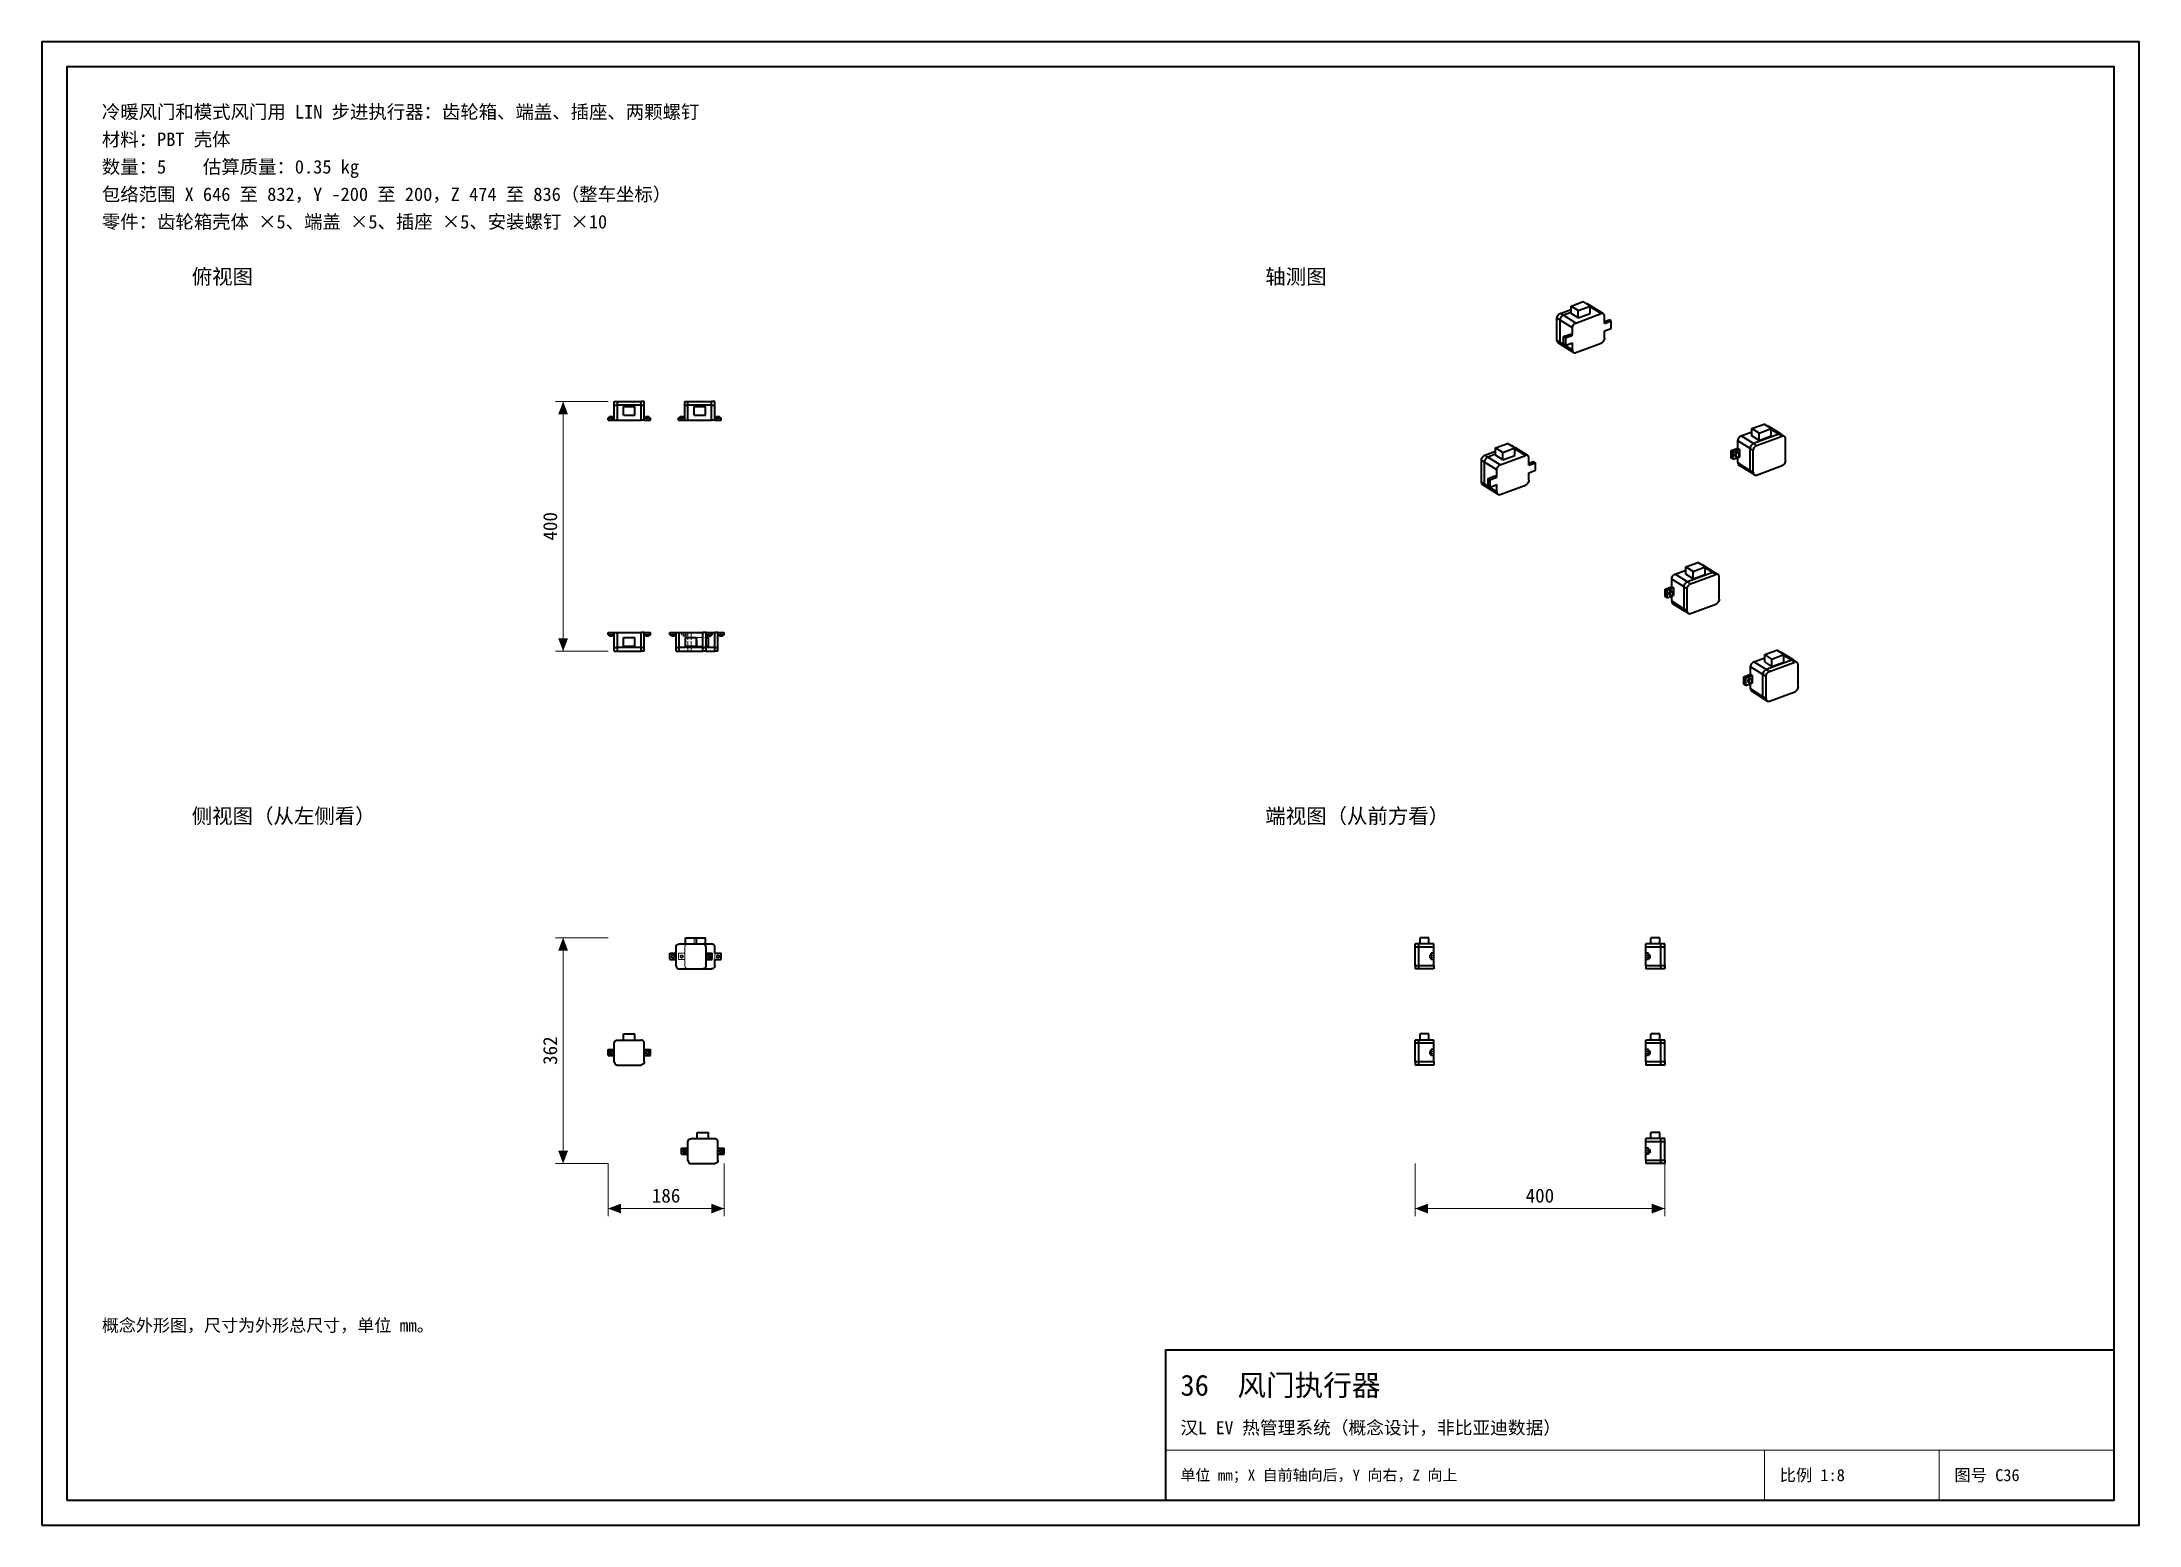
# Model space of a CAD drawing. Header units: millimetres. Extents: x 0 to 420, y 0 to 297.
import ezdxf
from ezdxf.enums import TextEntityAlignment as Align

# ---------------------------------------------------------------- set-up
doc = ezdxf.new("R2010")
doc.units = ezdxf.units.MM
doc.linetypes.add('DASHED', pattern=[1.524, 1.27, -0.254])
for name, color, linetype, lineweight, true_color in [('DIM', 7, 'Continuous', 18, 0x1e5aa0), ('FRAME', 7, 'Continuous', 35, 0x3c3c3c), ('HIDDEN', 7, 'DASHED', 13, 0x969696), ('OUTLINE', 7, 'Continuous', 35, 0x141414), ('TEXT', 7, 'Continuous', 18, 0x141414), ('THIN', 7, 'Continuous', 13, 0x6e6e6e)]:
    doc.layers.add(name, color=color, linetype=linetype, lineweight=lineweight, true_color=true_color)
doc.styles.add('ZH', font='simsun.ttc')

msp = doc.modelspace()

# ---------------------------------------------------------------- texts
at = {"layer": 'DIM', "style": 'ZH'}
for s, p in [('400', (101.78, 200)), ('362', (101.78, 95))]:
    msp.add_text(s, height=2.8, rotation=90, dxfattribs=at).set_placement(p, align=Align.MIDDLE_CENTER)
for s, p in [('186', (125, 65.97)), ('400', (300, 65.97))]:
    msp.add_text(s, height=2.8, dxfattribs=at).set_placement(p, align=Align.MIDDLE_CENTER)
at = {"layer": 'TEXT', "style": 'ZH'}
for s, height, p in [('冷暖风门和模式风门用 LIN 步进执行器：齿轮箱、端盖、插座、两颗螺钉', 2.7, (12, 283)), ('材料：PBT 壳体', 2.7, (12, 277.5)), ('数量：5    估算质量：0.35 kg', 2.7, (12, 272)), ('包络范围 X 646 至 832，Y -200 至 200，Z 474 至 836（整车坐标）', 2.7, (12, 266.5)), ('零件：齿轮箱壳体 ×5、端盖 ×5、插座 ×5、安装螺钉 ×10', 2.7, (12, 261)), ('俯视图', 3, (30, 250)), ('轴测图', 3, (245, 250)), ('侧视图（从左侧看）', 3, (30, 142)), ('端视图（从前方看）', 3, (245, 142)), ('概念外形图，尺寸为外形总尺寸，单位 mm。', 2.5, (12, 40)), ('36  风门执行器', 4.2, (228, 28)), ('汉L EV 热管理系统（概念设计，非比亚迪数据）', 2.6, (228, 19.5)), ('单位 mm；X 自前轴向后，Y 向右，Z 向上', 2.2, (228, 10)), ('比例 1:8', 2.4, (348, 10)), ('图号 C36', 2.4, (383, 10))]:
    msp.add_text(s, height=height, dxfattribs=at).set_placement(p, align=Align.MIDDLE_LEFT)

# ---------------------------------------------------------------- hatches: boundary and pattern name
at = {"layer": 'DIM'}
for points in [[(104.38, 225), (103.39, 222.4), (105.36, 222.4)], [(104.38, 175), (105.36, 177.6), (103.39, 177.6)], [(104.38, 117.62), (103.39, 115.03), (105.36, 115.03)], [(104.38, 72.38), (105.36, 74.97), (103.39, 74.97)], [(113.38, 63.38), (115.97, 62.39), (115.97, 64.36)], [(136.62, 63.38), (134.03, 64.36), (134.03, 62.39)], [(275, 63.38), (277.6, 62.39), (277.6, 64.36)], [(325, 63.38), (322.4, 64.36), (322.4, 62.39)]]:
    msp.add_hatch(color=7, dxfattribs=at).paths.add_polyline_path(points)

# ---------------------------------------------------------------- linework, layer by layer
for points in [[(113.38, 225), (102.88, 225)], [(104.38, 175), (104.38, 225)], [(113.38, 175), (102.88, 175)], [(113.38, 117.62), (102.88, 117.62)], [(104.38, 72.38), (104.38, 117.62)], [(113.38, 72.38), (102.88, 72.38)], [(113.38, 72.38), (113.38, 61.88)], [(136.62, 72.38), (136.62, 61.88)], [(275, 72.38), (275, 61.88)], [(325, 72.38), (325, 61.88)], [(113.38, 63.38), (136.62, 63.38)], [(275, 63.38), (325, 63.38)]]:
    msp.add_lwpolyline(points, dxfattribs=at)
at = {"layer": 'FRAME'}
for points in [[(0, 0), (420, 0), (420, 297), (0, 297)], [(5, 5), (415, 5), (415, 292), (5, 292)], [(225, 5), (415, 5), (415, 35), (225, 35)]]:
    msp.add_lwpolyline(points, close=True, dxfattribs=at)
at = {"layer": 'HIDDEN'}
for points in [[(114.62, 224.25), (114.62, 225)], [(114.62, 225), (114.73, 225), (114.83, 225), (114.94, 225), (115.04, 225), (115.15, 225), (115.25, 225)], [(114.62, 221.25), (114.62, 224.25)], [(115.25, 224.25), (115.15, 224.25), (115.04, 224.25), (114.94, 224.25), (114.83, 224.25), (114.73, 224.25), (114.62, 224.25)], [(115.25, 225), (120, 225)], [(115.25, 224.25), (115.25, 225)], [(120, 224.25), (115.25, 224.25)], [(115.25, 221.25), (115.25, 224.25)], [(116.5, 222.25), (116.5, 224)], [(116.5, 224), (118.75, 224)], [(118.75, 222.25), (118.75, 224)], [(120.62, 225), (120.52, 225), (120.42, 225), (120.31, 225), (120.21, 225), (120.1, 225), (120, 225)], [(120, 224.25), (120, 225)], [(120.62, 224.25), (120.52, 224.25), (120.42, 224.25), (120.31, 224.25), (120.21, 224.25), (120.1, 224.25), (120, 224.25)], [(120, 221.25), (120, 224.25)], [(120.62, 224.25), (120.62, 225)], [(120.62, 221.25), (120.62, 224.25)], [(128.75, 224.25), (128.75, 225)], [(128.75, 225), (128.85, 225), (128.96, 225), (129.06, 225), (129.17, 225), (129.27, 225), (129.38, 225)], [(128.75, 221.25), (128.75, 224.25)], [(129.38, 224.25), (129.27, 224.25), (129.17, 224.25), (129.06, 224.25), (128.96, 224.25), (128.85, 224.25), (128.75, 224.25)], [(129.38, 225), (134.12, 225)], [(129.38, 224.25), (129.38, 225)], [(134.12, 224.25), (129.38, 224.25)], [(129.38, 221.25), (129.38, 224.25)], [(130.62, 222.25), (130.62, 224)], [(130.62, 224), (132.88, 224)], [(132.88, 222.25), (132.88, 224)], [(134.75, 225), (134.65, 225), (134.54, 225), (134.44, 225), (134.33, 225), (134.23, 225), (134.12, 225)], [(134.12, 224.25), (134.12, 225)], [(134.75, 224.25), (134.65, 224.25), (134.54, 224.25), (134.44, 224.25), (134.33, 224.25), (134.23, 224.25), (134.12, 224.25)], [(134.12, 221.25), (134.12, 224.25)], [(134.75, 224.25), (134.75, 225)], [(134.75, 221.25), (134.75, 224.25)], [(113.38, 221.25), (113.38, 221.75)], [(113.38, 221.75), (114.62, 221.75)], [(113.38, 221.25), (114.62, 221.25)], [(114, 221.99), (113.7, 221.99)], [(113.7, 221.75), (113.7, 221.99)], [(113.7, 221.75), (114, 221.75)], [(114, 221.75), (113.7, 221.75)], [(114.19, 221.75), (114.12, 221.75), (114.06, 221.75), (114, 221.75), (113.94, 221.75), (113.88, 221.75), (113.81, 221.75)], [(113.81, 221.75), (113.84, 221.75), (113.88, 221.75), (113.91, 221.75), (113.94, 221.75), (113.97, 221.75), (114, 221.75)], [(113.81, 221.31), (113.81, 221.75)], [(114.19, 221.31), (114.12, 221.31), (114.06, 221.31), (114, 221.31), (113.94, 221.31), (113.88, 221.31), (113.81, 221.31)], [(113.81, 221.31), (113.84, 221.31), (113.88, 221.31), (113.91, 221.31), (113.94, 221.31), (113.97, 221.31), (114, 221.31)], [(114.3, 221.99), (114, 221.99)], [(114, 221.75), (114, 221.99)], [(114, 221.75), (114.3, 221.75)], [(114.3, 221.75), (114, 221.75)], [(114, 221.75), (114.03, 221.75), (114.06, 221.75), (114.09, 221.75), (114.12, 221.75), (114.16, 221.75), (114.19, 221.75)], [(114, 221.31), (114.03, 221.31), (114.06, 221.31), (114.09, 221.31), (114.12, 221.31), (114.16, 221.31), (114.19, 221.31)], [(114.19, 221.31), (114.19, 221.75)], [(114.3, 221.75), (114.3, 221.99)], [(114.62, 221.25), (114.62, 221.75)], [(114.62, 221.25), (114.62, 221.75)], [(114.62, 221.25), (114.73, 221.25), (114.83, 221.25), (114.94, 221.25), (115.04, 221.25), (115.15, 221.25), (115.25, 221.25)], [(115.25, 221.25), (120, 221.25)], [(116.5, 222.25), (118.75, 222.25)], [(120.62, 221.25), (120.52, 221.25), (120.42, 221.25), (120.31, 221.25), (120.21, 221.25), (120.1, 221.25), (120, 221.25)], [(120.62, 221.25), (120.62, 221.75)], [(120.62, 221.25), (120.62, 221.75)], [(120.62, 221.75), (121.88, 221.75)], [(120.62, 221.25), (121.88, 221.25)], [(121.25, 221.99), (120.95, 221.99)], [(120.95, 221.75), (120.95, 221.99)], [(120.95, 221.75), (121.25, 221.75)], [(121.25, 221.75), (120.95, 221.75)], [(121.44, 221.75), (121.38, 221.75), (121.31, 221.75), (121.25, 221.75), (121.19, 221.75), (121.12, 221.75), (121.06, 221.75)], [(121.06, 221.75), (121.09, 221.75), (121.12, 221.75), (121.16, 221.75), (121.19, 221.75), (121.22, 221.75), (121.25, 221.75)], [(121.06, 221.31), (121.06, 221.75)], [(121.44, 221.31), (121.38, 221.31), (121.31, 221.31), (121.25, 221.31), (121.19, 221.31), (121.12, 221.31), (121.06, 221.31)], [(121.06, 221.31), (121.09, 221.31), (121.12, 221.31), (121.16, 221.31), (121.19, 221.31), (121.22, 221.31), (121.25, 221.31)], [(121.55, 221.99), (121.25, 221.99)], [(121.25, 221.75), (121.25, 221.99)], [(121.25, 221.75), (121.55, 221.75)], [(121.55, 221.75), (121.25, 221.75)], [(121.25, 221.75), (121.28, 221.75), (121.31, 221.75), (121.34, 221.75), (121.38, 221.75), (121.41, 221.75), (121.44, 221.75)], [(121.25, 221.31), (121.28, 221.31), (121.31, 221.31), (121.34, 221.31), (121.38, 221.31), (121.41, 221.31), (121.44, 221.31)], [(121.44, 221.31), (121.44, 221.75)], [(121.55, 221.75), (121.55, 221.99)], [(121.88, 221.25), (121.88, 221.75)], [(127.5, 221.25), (127.5, 221.75)], [(127.5, 221.75), (128.75, 221.75)], [(127.5, 221.25), (128.75, 221.25)], [(128.12, 221.99), (127.83, 221.99)], [(127.83, 221.75), (127.83, 221.99)], [(127.83, 221.75), (128.12, 221.75)], [(128.12, 221.75), (127.83, 221.75)], [(128.31, 221.75), (128.25, 221.75), (128.19, 221.75), (128.12, 221.75), (128.06, 221.75), (128, 221.75), (127.94, 221.75)], [(127.94, 221.75), (127.97, 221.75), (128, 221.75), (128.03, 221.75), (128.06, 221.75), (128.09, 221.75), (128.12, 221.75)], [(127.94, 221.31), (127.94, 221.75)], [(128.31, 221.31), (128.25, 221.31), (128.19, 221.31), (128.12, 221.31), (128.06, 221.31), (128, 221.31), (127.94, 221.31)], [(127.94, 221.31), (127.97, 221.31), (128, 221.31), (128.03, 221.31), (128.06, 221.31), (128.09, 221.31), (128.12, 221.31)], [(128.43, 221.99), (128.12, 221.99)], [(128.12, 221.75), (128.12, 221.99)], [(128.12, 221.75), (128.43, 221.75)], [(128.43, 221.75), (128.12, 221.75)], [(128.12, 221.75), (128.16, 221.75), (128.19, 221.75), (128.22, 221.75), (128.25, 221.75), (128.28, 221.75), (128.31, 221.75)], [(128.12, 221.31), (128.16, 221.31), (128.19, 221.31), (128.22, 221.31), (128.25, 221.31), (128.28, 221.31), (128.31, 221.31)], [(128.31, 221.31), (128.31, 221.75)], [(128.43, 221.75), (128.43, 221.99)], [(128.75, 221.25), (128.75, 221.75)], [(128.75, 221.25), (128.75, 221.75)], [(128.75, 221.25), (128.85, 221.25), (128.96, 221.25), (129.06, 221.25), (129.17, 221.25), (129.27, 221.25), (129.38, 221.25)], [(129.38, 221.25), (134.12, 221.25)], [(130.62, 222.25), (132.88, 222.25)], [(134.75, 221.25), (134.65, 221.25), (134.54, 221.25), (134.44, 221.25), (134.33, 221.25), (134.23, 221.25), (134.12, 221.25)], [(134.75, 221.25), (134.75, 221.75)], [(134.75, 221.25), (134.75, 221.75)], [(134.75, 221.75), (136, 221.75)], [(134.75, 221.25), (136, 221.25)], [(135.38, 221.99), (135.07, 221.99)], [(135.07, 221.75), (135.07, 221.99)], [(135.07, 221.75), (135.38, 221.75)], [(135.38, 221.75), (135.07, 221.75)], [(135.56, 221.75), (135.5, 221.75), (135.44, 221.75), (135.38, 221.75), (135.31, 221.75), (135.25, 221.75), (135.19, 221.75)], [(135.19, 221.75), (135.22, 221.75), (135.25, 221.75), (135.28, 221.75), (135.31, 221.75), (135.34, 221.75), (135.38, 221.75)], [(135.19, 221.31), (135.19, 221.75)], [(135.56, 221.31), (135.5, 221.31), (135.44, 221.31), (135.38, 221.31), (135.31, 221.31), (135.25, 221.31), (135.19, 221.31)], [(135.19, 221.31), (135.22, 221.31), (135.25, 221.31), (135.28, 221.31), (135.31, 221.31), (135.34, 221.31), (135.38, 221.31)], [(135.68, 221.99), (135.38, 221.99)], [(135.38, 221.75), (135.38, 221.99)], [(135.38, 221.75), (135.68, 221.75)], [(135.68, 221.75), (135.38, 221.75)], [(135.38, 221.75), (135.41, 221.75), (135.44, 221.75), (135.47, 221.75), (135.5, 221.75), (135.53, 221.75), (135.56, 221.75)], [(135.38, 221.31), (135.41, 221.31), (135.44, 221.31), (135.47, 221.31), (135.5, 221.31), (135.53, 221.31), (135.56, 221.31)], [(135.56, 221.31), (135.56, 221.75)], [(135.68, 221.75), (135.68, 221.99)], [(136, 221.25), (136, 221.75)], [(113.38, 178.75), (114.62, 178.75)], [(113.38, 178.25), (113.38, 178.75)], [(113.38, 178.25), (114.62, 178.25)], [(113.7, 178.25), (113.7, 178.01)], [(113.7, 178.25), (114, 178.25)], [(114, 178.25), (113.7, 178.25)], [(113.7, 178.01), (114, 178.01)], [(114.19, 178.69), (114.12, 178.69), (114.06, 178.69), (114, 178.69), (113.94, 178.69), (113.88, 178.69), (113.81, 178.69)], [(113.81, 178.69), (113.84, 178.69), (113.88, 178.69), (113.91, 178.69), (113.94, 178.69), (113.97, 178.69), (114, 178.69)], [(113.81, 178.69), (113.81, 178.25)], [(114.19, 178.25), (114.12, 178.25), (114.06, 178.25), (114, 178.25), (113.94, 178.25), (113.88, 178.25), (113.81, 178.25)], [(113.81, 178.25), (113.84, 178.25), (113.88, 178.25), (113.91, 178.25), (113.94, 178.25), (113.97, 178.25), (114, 178.25)], [(114, 178.69), (114.03, 178.69), (114.06, 178.69), (114.09, 178.69), (114.12, 178.69), (114.16, 178.69), (114.19, 178.69)], [(114, 178.25), (114, 178.01)], [(114, 178.25), (114.3, 178.25)], [(114.3, 178.25), (114, 178.25)], [(114, 178.25), (114.03, 178.25), (114.06, 178.25), (114.09, 178.25), (114.12, 178.25), (114.16, 178.25), (114.19, 178.25)], [(114, 178.01), (114.3, 178.01)], [(114.19, 178.69), (114.19, 178.25)], [(114.3, 178.25), (114.3, 178.01)], [(114.62, 178.25), (114.62, 178.75)], [(114.62, 178.25), (114.62, 178.75)], [(114.62, 175.75), (114.62, 178.75)], [(114.62, 178.75), (114.73, 178.75), (114.83, 178.75), (114.94, 178.75), (115.04, 178.75), (115.15, 178.75), (115.25, 178.75)], [(115.25, 178.75), (120, 178.75)], [(115.25, 175.75), (115.25, 178.75)], [(116.5, 176), (116.5, 177.75)], [(116.5, 177.75), (118.75, 177.75)], [(118.75, 176), (118.75, 177.75)], [(120.62, 178.75), (120.52, 178.75), (120.42, 178.75), (120.31, 178.75), (120.21, 178.75), (120.1, 178.75), (120, 178.75)], [(120, 175.75), (120, 178.75)], [(120.62, 178.75), (121.88, 178.75)], [(120.62, 175.75), (120.62, 178.75)], [(120.62, 178.25), (120.62, 178.75)], [(120.62, 178.25), (120.62, 178.75)], [(120.62, 178.25), (121.88, 178.25)], [(120.95, 178.25), (120.95, 178.01)], [(120.95, 178.25), (121.25, 178.25)], [(121.25, 178.25), (120.95, 178.25)], [(120.95, 178.01), (121.25, 178.01)], [(121.44, 178.69), (121.38, 178.69), (121.31, 178.69), (121.25, 178.69), (121.19, 178.69), (121.12, 178.69), (121.06, 178.69)], [(121.06, 178.69), (121.09, 178.69), (121.12, 178.69), (121.16, 178.69), (121.19, 178.69), (121.22, 178.69), (121.25, 178.69)], [(121.06, 178.69), (121.06, 178.25)], [(121.44, 178.25), (121.38, 178.25), (121.31, 178.25), (121.25, 178.25), (121.19, 178.25), (121.12, 178.25), (121.06, 178.25)], [(121.06, 178.25), (121.09, 178.25), (121.12, 178.25), (121.16, 178.25), (121.19, 178.25), (121.22, 178.25), (121.25, 178.25)], [(121.25, 178.69), (121.28, 178.69), (121.31, 178.69), (121.34, 178.69), (121.38, 178.69), (121.41, 178.69), (121.44, 178.69)], [(121.25, 178.25), (121.25, 178.01)], [(121.25, 178.25), (121.55, 178.25)], [(121.55, 178.25), (121.25, 178.25)], [(121.25, 178.25), (121.28, 178.25), (121.31, 178.25), (121.34, 178.25), (121.38, 178.25), (121.41, 178.25), (121.44, 178.25)], [(121.25, 178.01), (121.55, 178.01)], [(121.44, 178.69), (121.44, 178.25)], [(121.55, 178.25), (121.55, 178.01)], [(121.88, 178.25), (121.88, 178.75)], [(125.75, 178.75), (127, 178.75)], [(125.75, 178.25), (125.75, 178.75)], [(125.75, 178.25), (127, 178.25)], [(126.08, 178.25), (126.08, 178.01)], [(126.08, 178.25), (126.38, 178.25)], [(126.38, 178.25), (126.08, 178.25)], [(126.08, 178.01), (126.38, 178.01)], [(126.56, 178.69), (126.5, 178.69), (126.44, 178.69), (126.38, 178.69), (126.31, 178.69), (126.25, 178.69), (126.19, 178.69)], [(126.19, 178.69), (126.22, 178.69), (126.25, 178.69), (126.28, 178.69), (126.31, 178.69), (126.34, 178.69), (126.38, 178.69)], [(126.19, 178.69), (126.19, 178.25)], [(126.56, 178.25), (126.5, 178.25), (126.44, 178.25), (126.38, 178.25), (126.31, 178.25), (126.25, 178.25), (126.19, 178.25)], [(126.19, 178.25), (126.22, 178.25), (126.25, 178.25), (126.28, 178.25), (126.31, 178.25), (126.34, 178.25), (126.38, 178.25)], [(126.38, 178.69), (126.41, 178.69), (126.44, 178.69), (126.47, 178.69), (126.5, 178.69), (126.53, 178.69), (126.56, 178.69)], [(126.38, 178.25), (126.38, 178.01)], [(126.38, 178.25), (126.67, 178.25)], [(126.67, 178.25), (126.38, 178.25)], [(126.38, 178.25), (126.41, 178.25), (126.44, 178.25), (126.47, 178.25), (126.5, 178.25), (126.53, 178.25), (126.56, 178.25)], [(126.38, 178.01), (126.67, 178.01)], [(126.56, 178.69), (126.56, 178.25)], [(126.67, 178.25), (126.67, 178.01)], [(127, 178.25), (127, 178.75)], [(127, 178.25), (127, 178.75)], [(127, 175.75), (127, 178.75)], [(127, 178.75), (127.1, 178.75), (127.21, 178.75), (127.31, 178.75), (127.42, 178.75), (127.52, 178.75), (127.62, 178.75)], [(127.62, 178.75), (132.38, 178.75)], [(127.62, 175.75), (127.62, 178.75)], [(128.12, 178.75), (129.38, 178.75)], [(128.12, 178.75), (129.38, 178.75)], [(128.12, 178.25), (128.12, 178.75)], [(128.12, 178.25), (128.12, 178.75)], [(128.12, 178.25), (129.38, 178.25)], [(128.12, 178.25), (129.38, 178.25)], [(128.45, 178.25), (128.45, 178.01)], [(128.45, 178.25), (128.75, 178.25)], [(128.75, 178.25), (128.45, 178.25)], [(128.45, 178.25), (128.45, 178.01)], [(128.45, 178.01), (128.75, 178.01)], [(128.75, 178.01), (128.45, 178.01)], [(128.94, 178.69), (128.88, 178.69), (128.81, 178.69), (128.75, 178.69), (128.69, 178.69), (128.62, 178.69), (128.56, 178.69)], [(128.56, 178.69), (128.59, 178.69), (128.62, 178.69), (128.66, 178.69), (128.69, 178.69), (128.72, 178.69), (128.75, 178.69)], [(128.56, 178.69), (128.56, 178.25)], [(128.94, 178.25), (128.88, 178.25), (128.81, 178.25), (128.75, 178.25), (128.69, 178.25), (128.62, 178.25), (128.56, 178.25)], [(128.56, 178.25), (128.59, 178.25), (128.62, 178.25), (128.66, 178.25), (128.69, 178.25), (128.72, 178.25), (128.75, 178.25)], [(128.75, 178.69), (128.78, 178.69), (128.81, 178.69), (128.84, 178.69), (128.88, 178.69), (128.91, 178.69), (128.94, 178.69)], [(128.75, 178.25), (128.75, 178.01)], [(128.75, 178.25), (129.05, 178.25)], [(129.05, 178.25), (128.75, 178.25)], [(128.75, 178.25), (128.78, 178.25), (128.81, 178.25), (128.84, 178.25), (128.88, 178.25), (128.91, 178.25), (128.94, 178.25)], [(128.75, 178.25), (128.75, 178.01)], [(128.75, 178.01), (129.05, 178.01)], [(129.05, 178.01), (128.75, 178.01)], [(128.88, 176), (128.88, 177.75)], [(128.88, 177.75), (131.12, 177.75)], [(128.94, 178.69), (128.94, 178.25)], [(129.05, 178.25), (129.05, 178.01)], [(129.05, 178.25), (129.05, 178.01)], [(129.38, 175.75), (129.38, 178.75)], [(129.38, 178.25), (129.38, 178.75)], [(129.38, 178.25), (129.38, 178.75)], [(129.38, 175.75), (129.38, 178.75)], [(129.38, 178.75), (129.48, 178.75), (129.58, 178.75), (129.69, 178.75), (129.79, 178.75), (129.9, 178.75), (130, 178.75)], [(129.38, 178.75), (129.48, 178.75), (129.58, 178.75), (129.69, 178.75), (129.79, 178.75), (129.9, 178.75), (130, 178.75)], [(130, 178.75), (134.75, 178.75)], [(130, 178.75), (134.25, 178.75)], [(130, 175.75), (130, 178.75)], [(130, 175.75), (130, 178.75)], [(131.12, 176), (131.12, 177.75)], [(131.25, 176), (131.25, 177.75)], [(131.25, 176), (131.25, 177.75)], [(131.25, 177.75), (133.5, 177.75)], [(131.25, 177.75), (133, 177.75)], [(133, 178.75), (132.9, 178.75), (132.79, 178.75), (132.69, 178.75), (132.58, 178.75), (132.48, 178.75), (132.38, 178.75)], [(132.38, 175.75), (132.38, 178.75)], [(133, 178.75), (134.25, 178.75)], [(133, 175.75), (133, 178.75)], [(133, 178.25), (133, 178.75)], [(133, 178.25), (133, 178.75)], [(133, 178.25), (134.25, 178.25)], [(133.32, 178.25), (133.32, 178.01)], [(133.32, 178.25), (133.62, 178.25)], [(133.62, 178.25), (133.32, 178.25)], [(133.32, 178.01), (133.62, 178.01)], [(133.81, 178.69), (133.75, 178.69), (133.69, 178.69), (133.62, 178.69), (133.56, 178.69), (133.5, 178.69), (133.44, 178.69)], [(133.44, 178.69), (133.47, 178.69), (133.5, 178.69), (133.53, 178.69), (133.56, 178.69), (133.59, 178.69), (133.62, 178.69)], [(133.44, 178.69), (133.44, 178.25)], [(133.81, 178.25), (133.75, 178.25), (133.69, 178.25), (133.62, 178.25), (133.56, 178.25), (133.5, 178.25), (133.44, 178.25)], [(133.44, 178.25), (133.47, 178.25), (133.5, 178.25), (133.53, 178.25), (133.56, 178.25), (133.59, 178.25), (133.62, 178.25)], [(133.5, 176), (133.5, 177.75)], [(133.62, 178.69), (133.66, 178.69), (133.69, 178.69), (133.72, 178.69), (133.75, 178.69), (133.78, 178.69), (133.81, 178.69)], [(133.62, 178.25), (133.62, 178.01)], [(133.62, 178.25), (133.93, 178.25)], [(133.93, 178.25), (133.62, 178.25)], [(133.62, 178.25), (133.66, 178.25), (133.69, 178.25), (133.72, 178.25), (133.75, 178.25), (133.78, 178.25), (133.81, 178.25)], [(133.62, 178.01), (133.93, 178.01)], [(133.81, 178.69), (133.81, 178.25)], [(133.93, 178.25), (133.93, 178.01)], [(134.25, 178.25), (134.25, 178.75)], [(135.38, 178.75), (135.27, 178.75), (135.17, 178.75), (135.06, 178.75), (134.96, 178.75), (134.85, 178.75), (134.75, 178.75)], [(134.75, 175.75), (134.75, 178.75)], [(135.38, 178.75), (136.62, 178.75)], [(135.38, 175.75), (135.38, 178.75)], [(135.38, 178.25), (135.38, 178.75)], [(135.38, 178.25), (135.38, 178.75)], [(135.38, 178.25), (136.62, 178.25)], [(135.7, 178.25), (135.7, 178.01)], [(135.7, 178.25), (136, 178.25)], [(136, 178.25), (135.7, 178.25)], [(135.7, 178.01), (136, 178.01)], [(136.19, 178.69), (136.12, 178.69), (136.06, 178.69), (136, 178.69), (135.94, 178.69), (135.88, 178.69), (135.81, 178.69)], [(135.81, 178.69), (135.84, 178.69), (135.88, 178.69), (135.91, 178.69), (135.94, 178.69), (135.97, 178.69), (136, 178.69)], [(135.81, 178.69), (135.81, 178.25)], [(136.19, 178.25), (136.12, 178.25), (136.06, 178.25), (136, 178.25), (135.94, 178.25), (135.88, 178.25), (135.81, 178.25)], [(135.81, 178.25), (135.84, 178.25), (135.88, 178.25), (135.91, 178.25), (135.94, 178.25), (135.97, 178.25), (136, 178.25)], [(136, 178.69), (136.03, 178.69), (136.06, 178.69), (136.09, 178.69), (136.12, 178.69), (136.16, 178.69), (136.19, 178.69)], [(136, 178.25), (136, 178.01)], [(136, 178.25), (136.3, 178.25)], [(136.3, 178.25), (136, 178.25)], [(136, 178.25), (136.03, 178.25), (136.06, 178.25), (136.09, 178.25), (136.12, 178.25), (136.16, 178.25), (136.19, 178.25)], [(136, 178.01), (136.3, 178.01)], [(136.19, 178.69), (136.19, 178.25)], [(136.3, 178.25), (136.3, 178.01)], [(136.62, 178.25), (136.62, 178.75)], [(115.25, 175.75), (115.15, 175.75), (115.04, 175.75), (114.94, 175.75), (114.83, 175.75), (114.73, 175.75), (114.62, 175.75)], [(114.62, 175), (114.62, 175.75)], [(114.62, 175), (114.73, 175), (114.83, 175), (114.94, 175), (115.04, 175), (115.15, 175), (115.25, 175)], [(120, 175.75), (115.25, 175.75)], [(115.25, 175), (115.25, 175.75)], [(115.25, 175), (120, 175)], [(116.5, 176), (118.75, 176)], [(120.62, 175.75), (120.52, 175.75), (120.42, 175.75), (120.31, 175.75), (120.21, 175.75), (120.1, 175.75), (120, 175.75)], [(120, 175), (120, 175.75)], [(120.62, 175), (120.52, 175), (120.42, 175), (120.31, 175), (120.21, 175), (120.1, 175), (120, 175)], [(120.62, 175), (120.62, 175.75)], [(127.62, 175.75), (127.52, 175.75), (127.42, 175.75), (127.31, 175.75), (127.21, 175.75), (127.1, 175.75), (127, 175.75)], [(127, 175), (127, 175.75)], [(127, 175), (127.1, 175), (127.21, 175), (127.31, 175), (127.42, 175), (127.52, 175), (127.62, 175)], [(132.38, 175.75), (127.62, 175.75)], [(127.62, 175), (127.62, 175.75)], [(127.62, 175), (132.38, 175)], [(128.88, 176), (131.12, 176)], [(130, 175.75), (129.9, 175.75), (129.79, 175.75), (129.69, 175.75), (129.58, 175.75), (129.48, 175.75), (129.38, 175.75)], [(129.38, 175.75), (129.48, 175.75), (129.58, 175.75), (129.69, 175.75), (129.79, 175.75), (129.9, 175.75), (130, 175.75)], [(129.38, 175), (129.38, 175.75)], [(129.38, 175), (129.38, 175.75)], [(129.38, 175), (129.48, 175), (129.58, 175), (129.69, 175), (129.79, 175), (129.9, 175), (130, 175)], [(129.38, 175), (129.48, 175), (129.58, 175), (129.69, 175), (129.79, 175), (129.9, 175), (130, 175)], [(134.75, 175.75), (130, 175.75)], [(133, 175.75), (130, 175.75)], [(130, 175), (130, 175.75)], [(130, 175), (130, 175.75)], [(130, 175), (134.75, 175)], [(130, 175), (133, 175)], [(131.25, 176), (133.5, 176)], [(131.25, 176), (133, 176)], [(133, 175.75), (132.9, 175.75), (132.79, 175.75), (132.69, 175.75), (132.58, 175.75), (132.48, 175.75), (132.38, 175.75)], [(132.38, 175), (132.38, 175.75)], [(133, 175), (132.9, 175), (132.79, 175), (132.69, 175), (132.58, 175), (132.48, 175), (132.38, 175)], [(133, 175), (133, 175.75)], [(135.38, 175.75), (135.27, 175.75), (135.17, 175.75), (135.06, 175.75), (134.96, 175.75), (134.85, 175.75), (134.75, 175.75)], [(134.75, 175), (134.75, 175.75)], [(135.38, 175), (135.27, 175), (135.17, 175), (135.06, 175), (134.96, 175), (134.85, 175), (134.75, 175)], [(135.38, 175), (135.38, 175.75)], [(128.88, 116.38), (128.88, 117.62)], [(128.88, 117.62), (131.12, 117.62)], [(130.62, 116.38), (130.62, 117.62)], [(130.62, 116.38), (130.62, 117.62)], [(130.62, 117.62), (131.12, 117.62)], [(130.62, 117.62), (132.88, 117.62)], [(131.12, 116.38), (131.12, 117.62)], [(132.88, 116.38), (132.88, 117.62)], [(277.75, 117.62), (276, 117.62)], [(276, 116.38), (276, 117.62)], [(277.75, 116.38), (277.75, 117.62)], [(324, 117.62), (322.25, 117.62)], [(322.25, 116.38), (322.25, 117.62)], [(324, 116.38), (324, 117.62)], [(125.75, 113.25), (125.75, 114.5)], [(125.75, 114.5), (127, 114.5)], [(126.38, 114.22), (126.08, 114.05)], [(126.08, 114.05), (126.08, 113.7)], [(126.08, 113.7), (126.38, 113.53)], [(126.38, 113.69), (126.54, 113.78), (126.54, 113.97), (126.38, 114.06), (126.21, 113.97), (126.21, 113.78), (126.38, 113.69)], [(126.38, 113.69), (126.54, 113.78), (126.54, 113.97), (126.38, 114.06), (126.21, 113.97), (126.21, 113.78), (126.38, 113.69)], [(126.67, 114.05), (126.38, 114.22)], [(126.38, 113.53), (126.67, 113.7)], [(126.67, 113.7), (126.67, 114.05)], [(127, 115.75), (127.02, 115.91), (127.08, 116.06), (127.18, 116.19), (127.31, 116.29), (127.46, 116.35), (127.62, 116.38)], [(127, 115.75), (127.02, 115.91), (127.08, 116.06), (127.18, 116.19), (127.31, 116.29), (127.46, 116.35), (127.62, 116.38)], [(127, 112), (127, 115.75)], [(127, 114.5), (127, 115.75)], [(127, 113.25), (127, 114.5)], [(127.5, 113.25), (127.5, 114.5)], [(127.5, 114.5), (128.75, 114.5)], [(127.5, 114.5), (128.75, 114.5)], [(127.5, 113.25), (127.5, 114.5)], [(132.38, 116.38), (127.62, 116.38)], [(127.62, 116.38), (132.38, 116.38)], [(127.83, 114.05), (128.12, 114.22)], [(127.83, 114.05), (128.12, 114.22)], [(127.83, 113.7), (127.83, 114.05)], [(127.83, 113.7), (127.83, 114.05)], [(128.12, 113.53), (127.83, 113.7)], [(128.12, 113.53), (127.83, 113.7)], [(128.12, 114.06), (128.29, 113.97), (128.29, 113.78), (128.12, 113.69), (127.96, 113.78), (127.96, 113.97), (128.12, 114.06)], [(128.12, 114.06), (128.29, 113.97), (128.29, 113.78), (128.12, 113.69), (127.96, 113.78), (127.96, 113.97), (128.12, 114.06)], [(128.12, 114.22), (128.43, 114.05)], [(128.12, 114.22), (128.43, 114.05)], [(128.43, 113.7), (128.12, 113.53)], [(128.43, 113.7), (128.12, 113.53)], [(128.43, 114.05), (128.43, 113.7)], [(128.43, 114.05), (128.43, 113.7)], [(128.75, 115.75), (128.77, 115.91), (128.83, 116.06), (128.93, 116.19), (129.06, 116.29), (129.21, 116.35), (129.38, 116.38)], [(128.75, 115.75), (128.77, 115.91), (128.83, 116.06), (128.93, 116.19), (129.06, 116.29), (129.21, 116.35), (129.38, 116.38)], [(128.75, 115.75), (128.77, 115.91), (128.83, 116.06), (128.93, 116.19), (129.06, 116.29), (129.21, 116.35), (129.38, 116.38)], [(128.75, 114.5), (128.75, 115.75)], [(128.75, 112), (128.75, 115.75)], [(128.75, 112), (128.75, 115.75)], [(128.75, 113.25), (128.75, 114.5)], [(128.88, 116.38), (131.12, 116.38)], [(128.88, 116.38), (131.12, 116.38)], [(129.38, 116.38), (131.12, 116.38)], [(134.12, 116.38), (129.38, 116.38)], [(129.38, 116.38), (134.12, 116.38)], [(130.62, 116.38), (132.88, 116.38)], [(130.62, 116.38), (132.88, 116.38)], [(132.38, 116.38), (132.54, 116.35), (132.69, 116.29), (132.82, 116.19), (132.92, 116.06), (132.98, 115.91), (133, 115.75)], [(133, 115.75), (132.98, 115.91), (132.92, 116.06), (132.82, 116.19), (132.69, 116.29), (132.54, 116.35), (132.38, 116.38)], [(133, 112), (133, 115.75)], [(133, 114.5), (133, 115.75)], [(133, 114.5), (134.25, 114.5)], [(133, 113.25), (133, 114.5)], [(133.62, 114.22), (133.32, 114.05)], [(133.32, 114.05), (133.32, 113.7)], [(133.32, 113.7), (133.62, 113.53)], [(133.62, 113.69), (133.79, 113.78), (133.79, 113.97), (133.62, 114.06), (133.46, 113.97), (133.46, 113.78), (133.62, 113.69)], [(133.62, 113.69), (133.79, 113.78), (133.79, 113.97), (133.62, 114.06), (133.46, 113.97), (133.46, 113.78), (133.62, 113.69)], [(133.93, 114.05), (133.62, 114.22)], [(133.62, 113.53), (133.93, 113.7)], [(133.93, 113.7), (133.93, 114.05)], [(134.12, 116.38), (134.29, 116.35), (134.44, 116.29), (134.57, 116.19), (134.67, 116.06), (134.73, 115.91), (134.75, 115.75)], [(134.75, 115.75), (134.73, 115.91), (134.67, 116.06), (134.57, 116.19), (134.44, 116.29), (134.29, 116.35), (134.12, 116.38)], [(134.25, 113.25), (134.25, 114.5)], [(134.75, 112), (134.75, 115.75)], [(134.75, 112), (134.75, 115.75)], [(134.75, 113.25), (134.75, 114.5)], [(134.75, 114.5), (136, 114.5)], [(135.07, 114.05), (135.38, 114.22)], [(135.07, 114.05), (135.38, 114.22)], [(135.07, 113.7), (135.07, 114.05)], [(135.07, 113.7), (135.07, 114.05)], [(135.38, 113.53), (135.07, 113.7)], [(135.38, 113.53), (135.07, 113.7)], [(135.38, 114.06), (135.54, 113.97), (135.54, 113.78), (135.38, 113.69), (135.21, 113.78), (135.21, 113.97), (135.38, 114.06)], [(135.38, 114.06), (135.54, 113.97), (135.54, 113.78), (135.38, 113.69), (135.21, 113.78), (135.21, 113.97), (135.38, 114.06)], [(135.38, 114.22), (135.68, 114.05)], [(135.38, 114.22), (135.68, 114.05)], [(135.68, 113.7), (135.38, 113.53)], [(135.68, 113.7), (135.38, 113.53)], [(135.68, 114.05), (135.68, 113.7)], [(135.68, 114.05), (135.68, 113.7)], [(136, 113.25), (136, 114.5)], [(275, 115.75), (275, 115.85), (275, 115.96), (275, 116.06), (275, 116.17), (275, 116.27), (275, 116.38)], [(275.75, 116.38), (275, 116.38)], [(275, 112), (275, 115.75)], [(275.75, 115.75), (275, 115.75)], [(275.75, 116.38), (275.75, 116.27), (275.75, 116.17), (275.75, 116.06), (275.75, 115.96), (275.75, 115.85), (275.75, 115.75)], [(278.75, 116.38), (275.75, 116.38)], [(275.75, 112), (275.75, 115.75)], [(278.75, 115.75), (275.75, 115.75)], [(277.75, 116.38), (276, 116.38)], [(277.75, 116.38), (276, 116.38)], [(278.01, 114.22), (278.01, 114.05)], [(278.25, 114.22), (278.01, 114.22)], [(278.01, 114.22), (278.01, 114.05)], [(278.01, 114.05), (278.01, 114.22)], [(278.25, 114.05), (278.01, 114.05)], [(278.01, 114.05), (278.01, 113.7)], [(278.25, 114.05), (278.01, 114.05)], [(278.25, 114.05), (278.01, 114.05)], [(278.01, 114.05), (278.01, 113.7)], [(278.01, 113.7), (278.01, 114.05)], [(278.25, 113.7), (278.01, 113.7)], [(278.01, 113.7), (278.01, 113.53)], [(278.25, 113.7), (278.01, 113.7)], [(278.01, 113.7), (278.01, 113.53)], [(278.01, 113.53), (278.01, 113.7)], [(278.25, 113.7), (278.01, 113.7)], [(278.25, 113.53), (278.01, 113.53)], [(278.25, 113.25), (278.25, 114.5)], [(278.75, 114.5), (278.25, 114.5)], [(278.25, 113.25), (278.25, 114.5)], [(278.75, 114.5), (278.25, 114.5)], [(278.25, 113.25), (278.25, 114.5)], [(278.75, 114.5), (278.25, 114.5)], [(278.25, 114.22), (278.25, 114.05)], [(278.25, 114.05), (278.25, 114.22)], [(278.25, 114.22), (278.25, 114.05)], [(278.25, 114.05), (278.25, 114.22)], [(278.25, 114.06), (278.25, 114), (278.25, 113.94), (278.25, 113.88), (278.25, 113.81), (278.25, 113.75), (278.25, 113.69)], [(278.25, 113.69), (278.25, 113.75), (278.25, 113.81), (278.25, 113.88), (278.25, 113.94), (278.25, 114), (278.25, 114.06)], [(278.69, 114.06), (278.25, 114.06)], [(278.25, 114.06), (278.25, 114), (278.25, 113.94), (278.25, 113.88), (278.25, 113.81), (278.25, 113.75), (278.25, 113.69)], [(278.25, 113.69), (278.25, 113.75), (278.25, 113.81), (278.25, 113.88), (278.25, 113.94), (278.25, 114), (278.25, 114.06)], [(278.69, 114.06), (278.25, 114.06)], [(278.25, 114.05), (278.25, 113.7)], [(278.25, 113.7), (278.25, 114.05)], [(278.25, 114.05), (278.25, 113.7)], [(278.25, 113.7), (278.25, 114.05)], [(278.25, 113.7), (278.25, 113.53)], [(278.25, 113.53), (278.25, 113.7)], [(278.25, 113.7), (278.25, 113.53)], [(278.25, 113.53), (278.25, 113.7)], [(278.69, 113.69), (278.25, 113.69)], [(278.69, 113.69), (278.25, 113.69)], [(278.69, 114.06), (278.69, 114), (278.69, 113.94), (278.69, 113.88), (278.69, 113.81), (278.69, 113.75), (278.69, 113.69)], [(278.69, 113.69), (278.69, 113.75), (278.69, 113.81), (278.69, 113.88), (278.69, 113.94), (278.69, 114), (278.69, 114.06)], [(278.69, 114.06), (278.69, 114), (278.69, 113.94), (278.69, 113.88), (278.69, 113.81), (278.69, 113.75), (278.69, 113.69)], [(278.69, 113.69), (278.69, 113.75), (278.69, 113.81), (278.69, 113.88), (278.69, 113.94), (278.69, 114), (278.69, 114.06)], [(278.75, 115.75), (278.75, 115.85), (278.75, 115.96), (278.75, 116.06), (278.75, 116.17), (278.75, 116.27), (278.75, 116.38)], [(278.75, 114.5), (278.75, 115.75)], [(278.75, 113.25), (278.75, 114.5)], [(321.25, 115.75), (321.25, 115.85), (321.25, 115.96), (321.25, 116.06), (321.25, 116.17), (321.25, 116.27), (321.25, 116.38)], [(324.25, 116.38), (321.25, 116.38)], [(321.25, 114.5), (321.25, 115.75)], [(324.25, 115.75), (321.25, 115.75)], [(321.75, 114.5), (321.25, 114.5)], [(321.25, 113.25), (321.25, 114.5)], [(321.75, 114.5), (321.25, 114.5)], [(321.75, 114.5), (321.25, 114.5)], [(321.31, 113.69), (321.31, 113.75), (321.31, 113.81), (321.31, 113.88), (321.31, 113.94), (321.31, 114), (321.31, 114.06)], [(321.31, 114.06), (321.31, 114), (321.31, 113.94), (321.31, 113.88), (321.31, 113.81), (321.31, 113.75), (321.31, 113.69)], [(321.31, 113.69), (321.31, 113.75), (321.31, 113.81), (321.31, 113.88), (321.31, 113.94), (321.31, 114), (321.31, 114.06)], [(321.31, 114.06), (321.31, 114), (321.31, 113.94), (321.31, 113.88), (321.31, 113.81), (321.31, 113.75), (321.31, 113.69)], [(321.31, 114.06), (321.75, 114.06)], [(321.31, 114.06), (321.75, 114.06)], [(321.31, 113.69), (321.75, 113.69)], [(321.31, 113.69), (321.75, 113.69)], [(321.75, 113.25), (321.75, 114.5)], [(321.75, 113.25), (321.75, 114.5)], [(321.75, 113.25), (321.75, 114.5)], [(321.75, 114.05), (321.75, 114.22)], [(321.75, 114.22), (321.75, 114.05)], [(321.75, 114.05), (321.75, 114.22)], [(321.75, 114.22), (321.75, 114.05)], [(321.75, 114.22), (321.99, 114.22)], [(321.75, 113.69), (321.75, 113.75), (321.75, 113.81), (321.75, 113.88), (321.75, 113.94), (321.75, 114), (321.75, 114.06)], [(321.75, 114.06), (321.75, 114), (321.75, 113.94), (321.75, 113.88), (321.75, 113.81), (321.75, 113.75), (321.75, 113.69)], [(321.75, 113.69), (321.75, 113.75), (321.75, 113.81), (321.75, 113.88), (321.75, 113.94), (321.75, 114), (321.75, 114.06)], [(321.75, 114.06), (321.75, 114), (321.75, 113.94), (321.75, 113.88), (321.75, 113.81), (321.75, 113.75), (321.75, 113.69)], [(321.75, 114.05), (321.99, 114.05)], [(321.75, 113.7), (321.75, 114.05)], [(321.75, 114.05), (321.75, 113.7)], [(321.75, 114.05), (321.99, 114.05)], [(321.75, 113.7), (321.75, 114.05)], [(321.75, 114.05), (321.75, 113.7)], [(321.75, 114.05), (321.99, 114.05)], [(321.75, 113.7), (321.99, 113.7)], [(321.75, 113.53), (321.75, 113.7)], [(321.75, 113.7), (321.75, 113.53)], [(321.75, 113.7), (321.99, 113.7)], [(321.75, 113.53), (321.75, 113.7)], [(321.75, 113.7), (321.99, 113.7)], [(321.75, 113.7), (321.75, 113.53)], [(321.75, 113.53), (321.99, 113.53)], [(321.99, 114.05), (321.99, 114.22)], [(321.99, 114.05), (321.99, 114.22)], [(321.99, 114.22), (321.99, 114.05)], [(321.99, 113.7), (321.99, 114.05)], [(321.99, 113.7), (321.99, 114.05)], [(321.99, 114.05), (321.99, 113.7)], [(321.99, 113.53), (321.99, 113.7)], [(321.99, 113.53), (321.99, 113.7)], [(321.99, 113.7), (321.99, 113.53)], [(324, 116.38), (322.25, 116.38)], [(324, 116.38), (322.25, 116.38)], [(324.25, 116.38), (324.25, 116.27), (324.25, 116.17), (324.25, 116.06), (324.25, 115.96), (324.25, 115.85), (324.25, 115.75)], [(325, 116.38), (324.25, 116.38)], [(324.25, 112), (324.25, 115.75)], [(325, 115.75), (324.25, 115.75)], [(325, 115.75), (325, 115.85), (325, 115.96), (325, 116.06), (325, 116.17), (325, 116.27), (325, 116.38)], [(325, 112), (325, 115.75)], [(125.75, 113.25), (127, 113.25)], [(127, 112), (127, 113.25)], [(127.62, 111.38), (127.46, 111.4), (127.31, 111.46), (127.18, 111.56), (127.08, 111.69), (127.02, 111.84), (127, 112)], [(127, 112), (127.02, 111.84), (127.08, 111.69), (127.18, 111.56), (127.31, 111.46), (127.46, 111.4), (127.62, 111.38)], [(127.5, 113.25), (128.75, 113.25)], [(127.5, 113.25), (128.75, 113.25)], [(132.38, 111.38), (127.62, 111.38)], [(127.62, 111.38), (132.38, 111.38)], [(128.75, 112), (128.75, 113.25)], [(128.75, 112), (128.77, 111.84), (128.83, 111.69), (128.93, 111.56), (129.06, 111.46), (129.21, 111.4), (129.38, 111.38)], [(129.38, 111.38), (129.21, 111.4), (129.06, 111.46), (128.93, 111.56), (128.83, 111.69), (128.77, 111.84), (128.75, 112)], [(128.75, 112), (128.77, 111.84), (128.83, 111.69), (128.93, 111.56), (129.06, 111.46), (129.21, 111.4), (129.38, 111.38)], [(134.12, 111.38), (129.38, 111.38)], [(129.38, 111.38), (134.12, 111.38)], [(133, 112), (132.98, 111.84), (132.92, 111.69), (132.82, 111.56), (132.69, 111.46), (132.54, 111.4), (132.38, 111.38)], [(133, 112), (132.98, 111.84), (132.92, 111.69), (132.82, 111.56), (132.69, 111.46), (132.54, 111.4), (132.38, 111.38)], [(133, 113.25), (134.25, 113.25)], [(133, 112), (133, 113.25)], [(134.75, 112), (134.73, 111.84), (134.67, 111.69), (134.57, 111.56), (134.44, 111.46), (134.29, 111.4), (134.12, 111.38)], [(134.75, 112), (134.73, 111.84), (134.67, 111.69), (134.57, 111.56), (134.44, 111.46), (134.29, 111.4), (134.12, 111.38)], [(134.75, 113.25), (136, 113.25)], [(275, 112), (275, 111.9), (275, 111.79), (275, 111.69), (275, 111.58), (275, 111.48), (275, 111.38)], [(275.75, 112), (275, 112)], [(275.75, 111.38), (275, 111.38)], [(275.75, 112), (275.75, 111.9), (275.75, 111.79), (275.75, 111.69), (275.75, 111.58), (275.75, 111.48), (275.75, 111.38)], [(278.75, 112), (275.75, 112)], [(278.75, 111.38), (275.75, 111.38)], [(278.75, 113.25), (278.25, 113.25)], [(278.75, 113.25), (278.25, 113.25)], [(278.75, 113.25), (278.25, 113.25)], [(278.75, 112), (278.75, 113.25)], [(278.75, 112), (278.75, 111.9), (278.75, 111.79), (278.75, 111.69), (278.75, 111.58), (278.75, 111.48), (278.75, 111.38)], [(321.75, 113.25), (321.25, 113.25)], [(321.25, 112), (321.25, 113.25)], [(321.75, 113.25), (321.25, 113.25)], [(321.75, 113.25), (321.25, 113.25)], [(321.25, 112), (321.25, 111.9), (321.25, 111.79), (321.25, 111.69), (321.25, 111.58), (321.25, 111.48), (321.25, 111.38)], [(324.25, 112), (321.25, 112)], [(324.25, 111.38), (321.25, 111.38)], [(324.25, 112), (324.25, 111.9), (324.25, 111.79), (324.25, 111.69), (324.25, 111.58), (324.25, 111.48), (324.25, 111.38)], [(325, 112), (324.25, 112)], [(325, 111.38), (324.25, 111.38)], [(325, 112), (325, 111.9), (325, 111.79), (325, 111.69), (325, 111.58), (325, 111.48), (325, 111.38)], [(114.62, 96.5), (114.65, 96.66), (114.71, 96.81), (114.81, 96.94), (114.94, 97.04), (115.09, 97.1), (115.25, 97.12)], [(114.62, 96.5), (114.65, 96.66), (114.71, 96.81), (114.81, 96.94), (114.94, 97.04), (115.09, 97.1), (115.25, 97.12)], [(114.62, 96.5), (114.65, 96.66), (114.71, 96.81), (114.81, 96.94), (114.94, 97.04), (115.09, 97.1), (115.25, 97.12)], [(114.62, 96.5), (114.65, 96.66), (114.71, 96.81), (114.81, 96.94), (114.94, 97.04), (115.09, 97.1), (115.25, 97.12)], [(114.62, 96.5), (114.65, 96.66), (114.71, 96.81), (114.81, 96.94), (114.94, 97.04), (115.09, 97.1), (115.25, 97.12)], [(120, 97.12), (115.25, 97.12)], [(115.25, 97.12), (120, 97.12)], [(120, 97.12), (115.25, 97.12)], [(115.25, 97.12), (120, 97.12)], [(116.5, 97.12), (116.5, 98.38)], [(116.5, 98.38), (118.75, 98.38)], [(116.5, 97.12), (116.5, 98.38)], [(116.5, 97.12), (116.5, 98.38)], [(116.5, 98.38), (118.75, 98.38)], [(116.5, 98.38), (118.75, 98.38)], [(116.5, 97.12), (118.75, 97.12)], [(116.5, 97.12), (118.75, 97.12)], [(116.5, 97.12), (118.75, 97.12)], [(116.5, 97.12), (118.75, 97.12)], [(116.5, 97.12), (118.75, 97.12)], [(118.75, 97.12), (118.75, 98.38)], [(118.75, 97.12), (118.75, 98.38)], [(118.75, 97.12), (118.75, 98.38)], [(120, 97.12), (120.16, 97.1), (120.31, 97.04), (120.44, 96.94), (120.54, 96.81), (120.6, 96.66), (120.62, 96.5)], [(120.62, 96.5), (120.6, 96.66), (120.54, 96.81), (120.44, 96.94), (120.31, 97.04), (120.16, 97.1), (120, 97.12)], [(120.62, 96.5), (120.6, 96.66), (120.54, 96.81), (120.44, 96.94), (120.31, 97.04), (120.16, 97.1), (120, 97.12)], [(120, 97.12), (120.16, 97.1), (120.31, 97.04), (120.44, 96.94), (120.54, 96.81), (120.6, 96.66), (120.62, 96.5)], [(120.62, 96.5), (120.6, 96.66), (120.54, 96.81), (120.44, 96.94), (120.31, 97.04), (120.16, 97.1), (120, 97.12)], [(275, 96.5), (275, 96.6), (275, 96.71), (275, 96.81), (275, 96.92), (275, 97.02), (275, 97.12)], [(275.75, 97.12), (275, 97.12)], [(275.75, 97.12), (275.75, 97.02), (275.75, 96.92), (275.75, 96.81), (275.75, 96.71), (275.75, 96.6), (275.75, 96.5)], [(278.75, 97.12), (275.75, 97.12)], [(277.75, 98.38), (276, 98.38)], [(276, 97.12), (276, 98.38)], [(277.75, 97.12), (276, 97.12)], [(277.75, 97.12), (276, 97.12)], [(277.75, 97.12), (277.75, 98.38)], [(278.75, 96.5), (278.75, 96.6), (278.75, 96.71), (278.75, 96.81), (278.75, 96.92), (278.75, 97.02), (278.75, 97.12)], [(321.25, 96.5), (321.25, 96.6), (321.25, 96.71), (321.25, 96.81), (321.25, 96.92), (321.25, 97.02), (321.25, 97.12)], [(324.25, 97.12), (321.25, 97.12)], [(324, 98.38), (322.25, 98.38)], [(322.25, 97.12), (322.25, 98.38)], [(324, 97.12), (322.25, 97.12)], [(324, 97.12), (322.25, 97.12)], [(324, 97.12), (324, 98.38)], [(324.25, 97.12), (324.25, 97.02), (324.25, 96.92), (324.25, 96.81), (324.25, 96.71), (324.25, 96.6), (324.25, 96.5)], [(325, 97.12), (324.25, 97.12)], [(325, 96.5), (325, 96.6), (325, 96.71), (325, 96.81), (325, 96.92), (325, 97.02), (325, 97.12)], [(113.38, 94), (113.38, 95.25)], [(113.38, 95.25), (114.62, 95.25)], [(113.38, 94), (113.38, 95.25)], [(113.38, 95.25), (114.62, 95.25)], [(113.38, 95.25), (114.62, 95.25)], [(113.38, 94), (113.38, 95.25)], [(113.38, 94), (114.62, 94)], [(113.38, 94), (114.62, 94)], [(113.38, 94), (114.62, 94)], [(114, 94.97), (113.7, 94.8)], [(113.7, 94.8), (114, 94.97)], [(113.7, 94.8), (114, 94.97)], [(113.7, 94.8), (113.7, 94.45)], [(113.7, 94.45), (113.7, 94.8)], [(113.7, 94.45), (113.7, 94.8)], [(113.7, 94.45), (114, 94.28)], [(114, 94.28), (113.7, 94.45)], [(114, 94.28), (113.7, 94.45)], [(114, 94.44), (114.16, 94.53), (114.16, 94.72), (114, 94.81), (113.84, 94.72), (113.84, 94.53), (114, 94.44)], [(114, 94.44), (114.16, 94.53), (114.16, 94.72), (114, 94.81), (113.84, 94.72), (113.84, 94.53), (114, 94.44)], [(114, 94.81), (114.16, 94.72), (114.16, 94.53), (114, 94.44), (113.84, 94.53), (113.84, 94.72), (114, 94.81)], [(114, 94.81), (114.16, 94.72), (114.16, 94.53), (114, 94.44), (113.84, 94.53), (113.84, 94.72), (114, 94.81)], [(114.3, 94.8), (114, 94.97)], [(114, 94.97), (114.3, 94.8)], [(114, 94.97), (114.3, 94.8)], [(114, 94.28), (114.3, 94.45)], [(114.3, 94.45), (114, 94.28)], [(114.3, 94.45), (114, 94.28)], [(114.3, 94.45), (114.3, 94.8)], [(114.3, 94.8), (114.3, 94.45)], [(114.3, 94.8), (114.3, 94.45)], [(114.62, 92.75), (114.62, 96.5)], [(114.62, 95.25), (114.62, 96.5)], [(114.62, 92.75), (114.62, 96.5)], [(114.62, 92.75), (114.62, 96.5)], [(114.62, 94), (114.62, 95.25)], [(114.62, 94), (114.62, 95.25)], [(114.62, 92.75), (114.62, 94)], [(115.25, 92.12), (115.09, 92.15), (114.94, 92.21), (114.81, 92.31), (114.71, 92.44), (114.65, 92.59), (114.62, 92.75)], [(114.62, 92.75), (114.65, 92.59), (114.71, 92.44), (114.81, 92.31), (114.94, 92.21), (115.09, 92.15), (115.25, 92.12)], [(114.62, 92.75), (114.65, 92.59), (114.71, 92.44), (114.81, 92.31), (114.94, 92.21), (115.09, 92.15), (115.25, 92.12)], [(115.25, 92.12), (115.09, 92.15), (114.94, 92.21), (114.81, 92.31), (114.71, 92.44), (114.65, 92.59), (114.62, 92.75)], [(114.62, 92.75), (114.65, 92.59), (114.71, 92.44), (114.81, 92.31), (114.94, 92.21), (115.09, 92.15), (115.25, 92.12)], [(120.62, 92.75), (120.6, 92.59), (120.54, 92.44), (120.44, 92.31), (120.31, 92.21), (120.16, 92.15), (120, 92.12)], [(120.62, 92.75), (120.6, 92.59), (120.54, 92.44), (120.44, 92.31), (120.31, 92.21), (120.16, 92.15), (120, 92.12)], [(120.62, 92.75), (120.6, 92.59), (120.54, 92.44), (120.44, 92.31), (120.31, 92.21), (120.16, 92.15), (120, 92.12)], [(120.62, 92.75), (120.6, 92.59), (120.54, 92.44), (120.44, 92.31), (120.31, 92.21), (120.16, 92.15), (120, 92.12)], [(120.62, 92.75), (120.6, 92.59), (120.54, 92.44), (120.44, 92.31), (120.31, 92.21), (120.16, 92.15), (120, 92.12)], [(120.62, 92.75), (120.62, 96.5)], [(120.62, 95.25), (120.62, 96.5)], [(120.62, 92.75), (120.62, 96.5)], [(120.62, 92.75), (120.62, 96.5)], [(120.62, 95.25), (121.88, 95.25)], [(120.62, 94), (120.62, 95.25)], [(120.62, 95.25), (121.88, 95.25)], [(120.62, 94), (120.62, 95.25)], [(120.62, 95.25), (121.88, 95.25)], [(120.62, 94), (121.88, 94)], [(120.62, 92.75), (120.62, 94)], [(120.62, 94), (121.88, 94)], [(120.62, 94), (121.88, 94)], [(121.25, 94.97), (120.95, 94.8)], [(120.95, 94.8), (121.25, 94.97)], [(120.95, 94.8), (121.25, 94.97)], [(120.95, 94.8), (120.95, 94.45)], [(120.95, 94.45), (120.95, 94.8)], [(120.95, 94.45), (120.95, 94.8)], [(120.95, 94.45), (121.25, 94.28)], [(121.25, 94.28), (120.95, 94.45)], [(121.25, 94.28), (120.95, 94.45)], [(121.25, 94.44), (121.41, 94.53), (121.41, 94.72), (121.25, 94.81), (121.09, 94.72), (121.09, 94.53), (121.25, 94.44)], [(121.25, 94.44), (121.41, 94.53), (121.41, 94.72), (121.25, 94.81), (121.09, 94.72), (121.09, 94.53), (121.25, 94.44)], [(121.25, 94.81), (121.41, 94.72), (121.41, 94.53), (121.25, 94.44), (121.09, 94.53), (121.09, 94.72), (121.25, 94.81)], [(121.25, 94.81), (121.41, 94.72), (121.41, 94.53), (121.25, 94.44), (121.09, 94.53), (121.09, 94.72), (121.25, 94.81)], [(121.55, 94.8), (121.25, 94.97)], [(121.25, 94.97), (121.55, 94.8)], [(121.25, 94.97), (121.55, 94.8)], [(121.25, 94.28), (121.55, 94.45)], [(121.55, 94.45), (121.25, 94.28)], [(121.55, 94.45), (121.25, 94.28)], [(121.55, 94.45), (121.55, 94.8)], [(121.55, 94.8), (121.55, 94.45)], [(121.55, 94.8), (121.55, 94.45)], [(121.88, 94), (121.88, 95.25)], [(121.88, 94), (121.88, 95.25)], [(121.88, 94), (121.88, 95.25)], [(275, 92.75), (275, 96.5)], [(275.75, 96.5), (275, 96.5)], [(275, 92.75), (275, 92.65), (275, 92.54), (275, 92.44), (275, 92.33), (275, 92.23), (275, 92.12)], [(275.75, 92.75), (275, 92.75)], [(275.75, 92.75), (275.75, 96.5)], [(278.75, 96.5), (275.75, 96.5)], [(275.75, 92.75), (275.75, 92.65), (275.75, 92.54), (275.75, 92.44), (275.75, 92.33), (275.75, 92.23), (275.75, 92.12)], [(278.75, 92.75), (275.75, 92.75)], [(278.01, 94.97), (278.01, 94.8)], [(278.25, 94.97), (278.01, 94.97)], [(278.01, 94.97), (278.01, 94.8)], [(278.01, 94.8), (278.01, 94.97)], [(278.25, 94.8), (278.01, 94.8)], [(278.01, 94.8), (278.01, 94.45)], [(278.25, 94.8), (278.01, 94.8)], [(278.25, 94.8), (278.01, 94.8)], [(278.01, 94.8), (278.01, 94.45)], [(278.01, 94.45), (278.01, 94.8)], [(278.25, 94.45), (278.01, 94.45)], [(278.01, 94.45), (278.01, 94.28)], [(278.25, 94.45), (278.01, 94.45)], [(278.01, 94.45), (278.01, 94.28)], [(278.01, 94.28), (278.01, 94.45)], [(278.25, 94.45), (278.01, 94.45)], [(278.25, 94.28), (278.01, 94.28)], [(278.25, 94), (278.25, 95.25)], [(278.75, 95.25), (278.25, 95.25)], [(278.25, 94), (278.25, 95.25)], [(278.75, 95.25), (278.25, 95.25)], [(278.25, 94), (278.25, 95.25)], [(278.75, 95.25), (278.25, 95.25)], [(278.25, 94.97), (278.25, 94.8)], [(278.25, 94.8), (278.25, 94.97)], [(278.25, 94.97), (278.25, 94.8)], [(278.25, 94.8), (278.25, 94.97)], [(278.25, 94.81), (278.25, 94.75), (278.25, 94.69), (278.25, 94.62), (278.25, 94.56), (278.25, 94.5), (278.25, 94.44)], [(278.25, 94.44), (278.25, 94.5), (278.25, 94.56), (278.25, 94.62), (278.25, 94.69), (278.25, 94.75), (278.25, 94.81)], [(278.69, 94.81), (278.25, 94.81)], [(278.25, 94.81), (278.25, 94.75), (278.25, 94.69), (278.25, 94.62), (278.25, 94.56), (278.25, 94.5), (278.25, 94.44)], [(278.25, 94.44), (278.25, 94.5), (278.25, 94.56), (278.25, 94.62), (278.25, 94.69), (278.25, 94.75), (278.25, 94.81)], [(278.69, 94.81), (278.25, 94.81)], [(278.25, 94.8), (278.25, 94.45)], [(278.25, 94.45), (278.25, 94.8)], [(278.25, 94.8), (278.25, 94.45)], [(278.25, 94.45), (278.25, 94.8)], [(278.25, 94.45), (278.25, 94.28)], [(278.25, 94.28), (278.25, 94.45)], [(278.25, 94.45), (278.25, 94.28)], [(278.25, 94.28), (278.25, 94.45)], [(278.69, 94.44), (278.25, 94.44)], [(278.69, 94.44), (278.25, 94.44)], [(278.75, 94), (278.25, 94)], [(278.75, 94), (278.25, 94)], [(278.75, 94), (278.25, 94)], [(278.69, 94.81), (278.69, 94.75), (278.69, 94.69), (278.69, 94.62), (278.69, 94.56), (278.69, 94.5), (278.69, 94.44)], [(278.69, 94.44), (278.69, 94.5), (278.69, 94.56), (278.69, 94.62), (278.69, 94.69), (278.69, 94.75), (278.69, 94.81)], [(278.69, 94.81), (278.69, 94.75), (278.69, 94.69), (278.69, 94.62), (278.69, 94.56), (278.69, 94.5), (278.69, 94.44)], [(278.69, 94.44), (278.69, 94.5), (278.69, 94.56), (278.69, 94.62), (278.69, 94.69), (278.69, 94.75), (278.69, 94.81)], [(278.75, 95.25), (278.75, 96.5)], [(278.75, 94), (278.75, 95.25)], [(278.75, 92.75), (278.75, 94)], [(278.75, 92.75), (278.75, 92.65), (278.75, 92.54), (278.75, 92.44), (278.75, 92.33), (278.75, 92.23), (278.75, 92.12)], [(321.25, 95.25), (321.25, 96.5)], [(324.25, 96.5), (321.25, 96.5)], [(321.75, 95.25), (321.25, 95.25)], [(321.25, 94), (321.25, 95.25)], [(321.75, 95.25), (321.25, 95.25)], [(321.75, 95.25), (321.25, 95.25)], [(321.75, 94), (321.25, 94)], [(321.25, 92.75), (321.25, 94)], [(321.75, 94), (321.25, 94)], [(321.75, 94), (321.25, 94)], [(321.25, 92.75), (321.25, 92.65), (321.25, 92.54), (321.25, 92.44), (321.25, 92.33), (321.25, 92.23), (321.25, 92.12)], [(324.25, 92.75), (321.25, 92.75)], [(321.31, 94.44), (321.31, 94.5), (321.31, 94.56), (321.31, 94.62), (321.31, 94.69), (321.31, 94.75), (321.31, 94.81)], [(321.31, 94.81), (321.31, 94.75), (321.31, 94.69), (321.31, 94.62), (321.31, 94.56), (321.31, 94.5), (321.31, 94.44)], [(321.31, 94.44), (321.31, 94.5), (321.31, 94.56), (321.31, 94.62), (321.31, 94.69), (321.31, 94.75), (321.31, 94.81)], [(321.31, 94.81), (321.31, 94.75), (321.31, 94.69), (321.31, 94.62), (321.31, 94.56), (321.31, 94.5), (321.31, 94.44)], [(321.31, 94.81), (321.75, 94.81)], [(321.31, 94.81), (321.75, 94.81)], [(321.31, 94.44), (321.75, 94.44)], [(321.31, 94.44), (321.75, 94.44)], [(321.75, 94), (321.75, 95.25)], [(321.75, 94), (321.75, 95.25)], [(321.75, 94), (321.75, 95.25)], [(321.75, 94.8), (321.75, 94.97)], [(321.75, 94.97), (321.75, 94.8)], [(321.75, 94.8), (321.75, 94.97)], [(321.75, 94.97), (321.75, 94.8)], [(321.75, 94.97), (321.99, 94.97)], [(321.75, 94.44), (321.75, 94.5), (321.75, 94.56), (321.75, 94.62), (321.75, 94.69), (321.75, 94.75), (321.75, 94.81)], [(321.75, 94.81), (321.75, 94.75), (321.75, 94.69), (321.75, 94.62), (321.75, 94.56), (321.75, 94.5), (321.75, 94.44)], [(321.75, 94.44), (321.75, 94.5), (321.75, 94.56), (321.75, 94.62), (321.75, 94.69), (321.75, 94.75), (321.75, 94.81)], [(321.75, 94.81), (321.75, 94.75), (321.75, 94.69), (321.75, 94.62), (321.75, 94.56), (321.75, 94.5), (321.75, 94.44)], [(321.75, 94.8), (321.99, 94.8)], [(321.75, 94.45), (321.75, 94.8)], [(321.75, 94.8), (321.75, 94.45)], [(321.75, 94.8), (321.99, 94.8)], [(321.75, 94.45), (321.75, 94.8)], [(321.75, 94.8), (321.75, 94.45)], [(321.75, 94.8), (321.99, 94.8)], [(321.75, 94.45), (321.99, 94.45)], [(321.75, 94.28), (321.75, 94.45)], [(321.75, 94.45), (321.75, 94.28)], [(321.75, 94.45), (321.99, 94.45)], [(321.75, 94.28), (321.75, 94.45)], [(321.75, 94.45), (321.99, 94.45)], [(321.75, 94.45), (321.75, 94.28)], [(321.75, 94.28), (321.99, 94.28)], [(321.99, 94.8), (321.99, 94.97)], [(321.99, 94.8), (321.99, 94.97)], [(321.99, 94.97), (321.99, 94.8)], [(321.99, 94.45), (321.99, 94.8)], [(321.99, 94.45), (321.99, 94.8)], [(321.99, 94.8), (321.99, 94.45)], [(321.99, 94.28), (321.99, 94.45)], [(321.99, 94.28), (321.99, 94.45)], [(321.99, 94.45), (321.99, 94.28)], [(324.25, 92.75), (324.25, 96.5)], [(325, 96.5), (324.25, 96.5)], [(324.25, 92.75), (324.25, 92.65), (324.25, 92.54), (324.25, 92.44), (324.25, 92.33), (324.25, 92.23), (324.25, 92.12)], [(325, 92.75), (324.25, 92.75)], [(325, 92.75), (325, 96.5)], [(325, 92.75), (325, 92.65), (325, 92.54), (325, 92.44), (325, 92.33), (325, 92.23), (325, 92.12)], [(120, 92.12), (115.25, 92.12)], [(115.25, 92.12), (120, 92.12)], [(120, 92.12), (115.25, 92.12)], [(115.25, 92.12), (120, 92.12)], [(275.75, 92.12), (275, 92.12)], [(278.75, 92.12), (275.75, 92.12)], [(324.25, 92.12), (321.25, 92.12)], [(325, 92.12), (324.25, 92.12)], [(129.38, 76.75), (129.4, 76.91), (129.46, 77.06), (129.56, 77.19), (129.69, 77.29), (129.84, 77.35), (130, 77.38)], [(129.38, 76.75), (129.4, 76.91), (129.46, 77.06), (129.56, 77.19), (129.69, 77.29), (129.84, 77.35), (130, 77.38)], [(129.38, 73), (129.38, 76.75)], [(129.38, 75.5), (129.38, 76.75)], [(134.75, 77.38), (130, 77.38)], [(130, 77.38), (134.75, 77.38)], [(131.25, 77.38), (131.25, 78.62)], [(131.25, 78.62), (133.5, 78.62)], [(131.25, 77.38), (133.5, 77.38)], [(131.25, 77.38), (133.5, 77.38)], [(133.5, 77.38), (133.5, 78.62)], [(134.75, 77.38), (134.91, 77.35), (135.06, 77.29), (135.19, 77.19), (135.29, 77.06), (135.35, 76.91), (135.38, 76.75)], [(135.38, 76.75), (135.35, 76.91), (135.29, 77.06), (135.19, 77.19), (135.06, 77.29), (134.91, 77.35), (134.75, 77.38)], [(135.38, 73), (135.38, 76.75)], [(135.38, 75.5), (135.38, 76.75)], [(321.25, 76.75), (321.25, 76.85), (321.25, 76.96), (321.25, 77.06), (321.25, 77.17), (321.25, 77.27), (321.25, 77.38)], [(324.25, 77.38), (321.25, 77.38)], [(321.25, 75.5), (321.25, 76.75)], [(324.25, 76.75), (321.25, 76.75)], [(324, 78.62), (322.25, 78.62)], [(322.25, 77.38), (322.25, 78.62)], [(324, 77.38), (322.25, 77.38)], [(324, 77.38), (322.25, 77.38)], [(324, 77.38), (324, 78.62)], [(324.25, 77.38), (324.25, 77.27), (324.25, 77.17), (324.25, 77.06), (324.25, 76.96), (324.25, 76.85), (324.25, 76.75)], [(325, 77.38), (324.25, 77.38)], [(324.25, 73), (324.25, 76.75)], [(325, 76.75), (324.25, 76.75)], [(325, 76.75), (325, 76.85), (325, 76.96), (325, 77.06), (325, 77.17), (325, 77.27), (325, 77.38)], [(325, 73), (325, 76.75)], [(128.12, 74.25), (128.12, 75.5)], [(128.12, 75.5), (129.38, 75.5)], [(128.12, 74.25), (129.38, 74.25)], [(128.75, 75.22), (128.45, 75.05)], [(128.45, 75.05), (128.45, 74.7)], [(128.45, 74.7), (128.75, 74.53)], [(128.75, 74.69), (128.91, 74.78), (128.91, 74.97), (128.75, 75.06), (128.59, 74.97), (128.59, 74.78), (128.75, 74.69)], [(128.75, 74.69), (128.91, 74.78), (128.91, 74.97), (128.75, 75.06), (128.59, 74.97), (128.59, 74.78), (128.75, 74.69)], [(129.05, 75.05), (128.75, 75.22)], [(128.75, 74.53), (129.05, 74.7)], [(129.05, 74.7), (129.05, 75.05)], [(129.38, 74.25), (129.38, 75.5)], [(129.38, 73), (129.38, 74.25)], [(130, 72.38), (129.84, 72.4), (129.69, 72.46), (129.56, 72.56), (129.46, 72.69), (129.4, 72.84), (129.38, 73)], [(129.38, 73), (129.4, 72.84), (129.46, 72.69), (129.56, 72.56), (129.69, 72.46), (129.84, 72.4), (130, 72.38)], [(134.75, 72.38), (130, 72.38)], [(130, 72.38), (134.75, 72.38)], [(135.38, 73), (135.35, 72.84), (135.29, 72.69), (135.19, 72.56), (135.06, 72.46), (134.91, 72.4), (134.75, 72.38)], [(135.38, 73), (135.35, 72.84), (135.29, 72.69), (135.19, 72.56), (135.06, 72.46), (134.91, 72.4), (134.75, 72.38)], [(135.38, 75.5), (136.62, 75.5)], [(135.38, 74.25), (135.38, 75.5)], [(135.38, 74.25), (136.62, 74.25)], [(135.38, 73), (135.38, 74.25)], [(136, 75.22), (135.7, 75.05)], [(135.7, 75.05), (135.7, 74.7)], [(135.7, 74.7), (136, 74.53)], [(136, 74.69), (136.16, 74.78), (136.16, 74.97), (136, 75.06), (135.84, 74.97), (135.84, 74.78), (136, 74.69)], [(136, 74.69), (136.16, 74.78), (136.16, 74.97), (136, 75.06), (135.84, 74.97), (135.84, 74.78), (136, 74.69)], [(136.3, 75.05), (136, 75.22)], [(136, 74.53), (136.3, 74.7)], [(136.3, 74.7), (136.3, 75.05)], [(136.62, 74.25), (136.62, 75.5)], [(321.75, 75.5), (321.25, 75.5)], [(321.25, 74.25), (321.25, 75.5)], [(321.75, 75.5), (321.25, 75.5)], [(321.75, 75.5), (321.25, 75.5)], [(321.75, 74.25), (321.25, 74.25)], [(321.25, 73), (321.25, 74.25)], [(321.75, 74.25), (321.25, 74.25)], [(321.75, 74.25), (321.25, 74.25)], [(321.25, 73), (321.25, 72.9), (321.25, 72.79), (321.25, 72.69), (321.25, 72.58), (321.25, 72.48), (321.25, 72.38)], [(324.25, 73), (321.25, 73)], [(324.25, 72.38), (321.25, 72.38)], [(321.31, 74.69), (321.31, 74.75), (321.31, 74.81), (321.31, 74.88), (321.31, 74.94), (321.31, 75), (321.31, 75.06)], [(321.31, 75.06), (321.31, 75), (321.31, 74.94), (321.31, 74.88), (321.31, 74.81), (321.31, 74.75), (321.31, 74.69)], [(321.31, 74.69), (321.31, 74.75), (321.31, 74.81), (321.31, 74.88), (321.31, 74.94), (321.31, 75), (321.31, 75.06)], [(321.31, 75.06), (321.31, 75), (321.31, 74.94), (321.31, 74.88), (321.31, 74.81), (321.31, 74.75), (321.31, 74.69)], [(321.31, 75.06), (321.75, 75.06)], [(321.31, 75.06), (321.75, 75.06)], [(321.31, 74.69), (321.75, 74.69)], [(321.31, 74.69), (321.75, 74.69)], [(321.75, 74.25), (321.75, 75.5)], [(321.75, 74.25), (321.75, 75.5)], [(321.75, 74.25), (321.75, 75.5)], [(321.75, 75.05), (321.75, 75.22)], [(321.75, 75.22), (321.75, 75.05)], [(321.75, 75.05), (321.75, 75.22)], [(321.75, 75.22), (321.75, 75.05)], [(321.75, 75.22), (321.99, 75.22)], [(321.75, 74.69), (321.75, 74.75), (321.75, 74.81), (321.75, 74.88), (321.75, 74.94), (321.75, 75), (321.75, 75.06)], [(321.75, 75.06), (321.75, 75), (321.75, 74.94), (321.75, 74.88), (321.75, 74.81), (321.75, 74.75), (321.75, 74.69)], [(321.75, 74.69), (321.75, 74.75), (321.75, 74.81), (321.75, 74.88), (321.75, 74.94), (321.75, 75), (321.75, 75.06)], [(321.75, 75.06), (321.75, 75), (321.75, 74.94), (321.75, 74.88), (321.75, 74.81), (321.75, 74.75), (321.75, 74.69)], [(321.75, 75.05), (321.99, 75.05)], [(321.75, 74.7), (321.75, 75.05)], [(321.75, 75.05), (321.75, 74.7)], [(321.75, 75.05), (321.99, 75.05)], [(321.75, 74.7), (321.75, 75.05)], [(321.75, 75.05), (321.75, 74.7)], [(321.75, 75.05), (321.99, 75.05)], [(321.75, 74.7), (321.99, 74.7)], [(321.75, 74.53), (321.75, 74.7)], [(321.75, 74.7), (321.75, 74.53)], [(321.75, 74.7), (321.99, 74.7)], [(321.75, 74.53), (321.75, 74.7)], [(321.75, 74.7), (321.99, 74.7)], [(321.75, 74.7), (321.75, 74.53)], [(321.75, 74.53), (321.99, 74.53)], [(321.99, 75.05), (321.99, 75.22)], [(321.99, 75.05), (321.99, 75.22)], [(321.99, 75.22), (321.99, 75.05)], [(321.99, 74.7), (321.99, 75.05)], [(321.99, 74.7), (321.99, 75.05)], [(321.99, 75.05), (321.99, 74.7)], [(321.99, 74.53), (321.99, 74.7)], [(321.99, 74.53), (321.99, 74.7)], [(321.99, 74.7), (321.99, 74.53)], [(324.25, 73), (324.25, 72.9), (324.25, 72.79), (324.25, 72.69), (324.25, 72.58), (324.25, 72.48), (324.25, 72.38)], [(325, 73), (324.25, 73)], [(325, 72.38), (324.25, 72.38)], [(325, 73), (325, 72.9), (325, 72.79), (325, 72.69), (325, 72.58), (325, 72.48), (325, 72.38)]]:
    msp.add_lwpolyline(points, dxfattribs=at)
at = {"layer": 'OUTLINE'}
for points in [[(306.25, 244.11), (308.66, 245)], [(307.69, 243.21), (306.25, 244.11)], [(306.25, 242.63), (306.25, 244.11)], [(307.69, 243.21), (310.1, 244.1)], [(310.1, 244.1), (308.66, 245)], [(309.62, 244.51), (309.58, 244.53), (309.54, 244.55), (309.49, 244.56), (309.44, 244.57), (309.4, 244.57), (309.35, 244.57)], [(310.24, 244.12), (309.62, 244.51)], [(309.97, 244.18), (310.02, 244.18), (310.06, 244.18), (310.11, 244.17), (310.16, 244.16), (310.2, 244.14), (310.24, 244.12)], [(310.1, 242.62), (310.1, 244.1)], [(312.26, 242.6), (310.1, 243.95)], [(312.71, 242.57), (310.24, 244.12)], [(303.42, 241.66), (303.44, 241.87), (303.51, 242.07), (303.61, 242.25), (303.74, 242.41), (303.9, 242.55), (304.09, 242.65)], [(303.42, 237.22), (303.42, 241.66)], [(304.04, 241.27), (303.42, 241.66)], [(304.04, 241.27), (304.06, 241.48), (304.13, 241.68), (304.23, 241.86), (304.36, 242.03), (304.52, 242.16), (304.71, 242.26)], [(304.04, 236.83), (304.04, 241.27)], [(306.51, 239.73), (304.04, 241.27)], [(304.09, 242.65), (306.25, 243.45)], [(304.71, 242.26), (304.09, 242.65)], [(306.25, 242.83), (304.71, 242.26)], [(307.18, 240.71), (304.71, 242.26)], [(307.69, 241.73), (306.25, 242.63)], [(306.51, 239.73), (306.53, 239.93), (306.6, 240.13), (306.7, 240.32), (306.83, 240.48), (306.99, 240.62), (307.18, 240.71)], [(306.51, 238.25), (306.51, 239.73)], [(307.18, 240.71), (312.26, 242.6)], [(307.69, 241.73), (307.69, 243.21)], [(307.69, 241.73), (310.1, 242.62)], [(312.71, 242.57), (312.64, 242.61), (312.57, 242.63), (312.49, 242.64), (312.42, 242.63), (312.34, 242.62), (312.26, 242.6)], [(312.93, 242.1), (312.93, 242.19), (312.91, 242.28), (312.88, 242.37), (312.84, 242.45), (312.78, 242.52), (312.71, 242.57)], [(312.93, 240.62), (312.93, 242.1)], [(312.93, 241.03), (313.86, 241.38)], [(312.93, 240.62), (314.27, 241.12)], [(312.93, 239.14), (314.27, 239.64)], [(314.27, 241.12), (313.86, 241.38)], [(314.27, 239.64), (314.27, 241.12)], [(303.42, 237.22), (303.42, 237.13), (303.44, 237.04), (303.47, 236.95), (303.51, 236.87), (303.57, 236.8), (303.64, 236.75)], [(304.04, 236.83), (303.42, 237.22)], [(304.26, 236.36), (303.64, 236.75)], [(304.26, 236.36), (304.19, 236.42), (304.13, 236.49), (304.09, 236.57), (304.06, 236.65), (304.04, 236.74), (304.04, 236.83)], [(306.51, 235.28), (304.04, 236.83)], [(306.73, 234.82), (304.26, 236.36)], [(304.76, 238.01), (306.1, 238.5)], [(304.76, 236.53), (304.76, 238.01)], [(305.17, 237.75), (304.76, 238.01)], [(305.17, 236.27), (304.76, 236.53)], [(305.17, 237.75), (306.51, 238.25)], [(305.17, 236.27), (305.17, 237.75)], [(305.17, 236.27), (306.51, 236.76)], [(306.51, 238.25), (306.1, 238.5)], [(306.51, 235.28), (306.51, 236.76)], [(306.51, 235.28), (306.51, 235.19), (306.53, 235.1), (306.56, 235.02), (306.6, 234.94), (306.66, 234.87), (306.73, 234.82)], [(307.18, 234.79), (312.26, 236.67)], [(312.93, 237.66), (312.91, 237.45), (312.84, 237.25), (312.74, 237.07), (312.61, 236.91), (312.45, 236.77), (312.26, 236.67)], [(312.93, 237.66), (312.93, 239.14)], [(306.73, 234.82), (306.8, 234.78), (306.87, 234.76), (306.95, 234.75), (307.03, 234.75), (307.1, 234.77), (307.18, 234.79)], [(114.62, 224.25), (114.62, 225)], [(114.62, 225), (114.73, 225), (114.83, 225), (114.94, 225), (115.04, 225), (115.15, 225), (115.25, 225)], [(114.62, 221.25), (114.62, 224.25)], [(114.62, 224.25), (114.73, 224.25), (114.83, 224.25), (114.94, 224.25), (115.04, 224.25), (115.15, 224.25), (115.25, 224.25)], [(115.25, 225), (120, 225)], [(115.25, 224.25), (115.25, 225)], [(120, 224.25), (115.25, 224.25)], [(115.25, 221.25), (115.25, 224.25)], [(116.5, 222.25), (116.5, 224)], [(116.5, 224), (118.75, 224)], [(118.75, 222.25), (118.75, 224)], [(120.62, 225), (120.52, 225), (120.42, 225), (120.31, 225), (120.21, 225), (120.1, 225), (120, 225)], [(120, 224.25), (120, 225)], [(120, 224.25), (120.1, 224.25), (120.21, 224.25), (120.31, 224.25), (120.42, 224.25), (120.52, 224.25), (120.62, 224.25)], [(120, 221.25), (120, 224.25)], [(120.62, 224.25), (120.62, 225)], [(120.62, 221.25), (120.62, 224.25)], [(128.75, 224.25), (128.75, 225)], [(128.75, 225), (128.85, 225), (128.96, 225), (129.06, 225), (129.17, 225), (129.27, 225), (129.38, 225)], [(128.75, 221.25), (128.75, 224.25)], [(128.75, 224.25), (128.85, 224.25), (128.96, 224.25), (129.06, 224.25), (129.17, 224.25), (129.27, 224.25), (129.38, 224.25)], [(129.38, 225), (134.12, 225)], [(129.38, 224.25), (129.38, 225)], [(134.12, 224.25), (129.38, 224.25)], [(129.38, 221.25), (129.38, 224.25)], [(130.62, 222.25), (130.62, 224)], [(130.62, 224), (132.88, 224)], [(132.88, 222.25), (132.88, 224)], [(134.75, 225), (134.65, 225), (134.54, 225), (134.44, 225), (134.33, 225), (134.23, 225), (134.12, 225)], [(134.12, 224.25), (134.12, 225)], [(134.12, 224.25), (134.23, 224.25), (134.33, 224.25), (134.44, 224.25), (134.54, 224.25), (134.65, 224.25), (134.75, 224.25)], [(134.12, 221.25), (134.12, 224.25)], [(134.75, 224.25), (134.75, 225)], [(134.75, 221.25), (134.75, 224.25)], [(113.38, 221.75), (114.62, 221.75)], [(113.38, 221.25), (113.38, 221.75)], [(113.38, 221.25), (114.62, 221.25)], [(113.7, 221.75), (113.7, 221.99)], [(113.7, 221.99), (114, 221.99)], [(114, 221.75), (114, 221.99)], [(114, 221.99), (114.3, 221.99)], [(114.3, 221.75), (114.3, 221.99)], [(114.62, 221.25), (114.73, 221.25), (114.83, 221.25), (114.94, 221.25), (115.04, 221.25), (115.15, 221.25), (115.25, 221.25)], [(115.25, 221.25), (120, 221.25)], [(116.5, 222.25), (118.75, 222.25)], [(120.62, 221.25), (120.52, 221.25), (120.42, 221.25), (120.31, 221.25), (120.21, 221.25), (120.1, 221.25), (120, 221.25)], [(120.62, 221.75), (121.88, 221.75)], [(120.62, 221.25), (121.88, 221.25)], [(120.95, 221.75), (120.95, 221.99)], [(120.95, 221.99), (121.25, 221.99)], [(121.25, 221.75), (121.25, 221.99)], [(121.25, 221.99), (121.55, 221.99)], [(121.55, 221.75), (121.55, 221.99)], [(121.88, 221.25), (121.88, 221.75)], [(127.5, 221.75), (128.75, 221.75)], [(127.5, 221.25), (127.5, 221.75)], [(127.5, 221.25), (128.75, 221.25)], [(127.83, 221.75), (127.83, 221.99)], [(127.83, 221.99), (128.12, 221.99)], [(128.12, 221.75), (128.12, 221.99)], [(128.12, 221.99), (128.43, 221.99)], [(128.43, 221.75), (128.43, 221.99)], [(128.75, 221.25), (128.85, 221.25), (128.96, 221.25), (129.06, 221.25), (129.17, 221.25), (129.27, 221.25), (129.38, 221.25)], [(129.38, 221.25), (134.12, 221.25)], [(130.62, 222.25), (132.88, 222.25)], [(134.75, 221.25), (134.65, 221.25), (134.54, 221.25), (134.44, 221.25), (134.33, 221.25), (134.23, 221.25), (134.12, 221.25)], [(134.75, 221.75), (136, 221.75)], [(134.75, 221.25), (136, 221.25)], [(135.07, 221.75), (135.07, 221.99)], [(135.07, 221.99), (135.38, 221.99)], [(135.38, 221.75), (135.38, 221.99)], [(135.38, 221.99), (135.68, 221.99)], [(135.68, 221.75), (135.68, 221.99)], [(136, 221.25), (136, 221.75)], [(340.32, 218.12), (342.48, 218.92)], [(342.48, 219.58), (344.89, 220.47)], [(343.93, 218.68), (342.48, 219.58)], [(342.48, 218.1), (342.48, 219.58)], [(347.88, 218.46), (342.79, 216.57)], [(343.93, 218.68), (346.34, 219.57)], [(343.93, 217.2), (343.93, 218.68)], [(346.34, 219.57), (344.89, 220.47)], [(345.86, 219.98), (345.82, 220), (345.77, 220.02), (345.73, 220.03), (345.68, 220.04), (345.63, 220.04), (345.58, 220.04)], [(348.33, 218.43), (345.86, 219.98)], [(346.34, 218.09), (346.34, 219.57)], [(347.88, 218.46), (346.34, 219.42)], [(347.88, 218.46), (347.96, 218.48), (348.03, 218.49), (348.11, 218.5), (348.19, 218.49), (348.26, 218.47), (348.33, 218.43)], [(348.5, 218.07), (347.88, 218.46)], [(348.95, 218.05), (348.33, 218.43)], [(288.29, 213.25), (288.31, 213.46), (288.38, 213.66), (288.48, 213.84), (288.61, 214.01), (288.77, 214.14), (288.96, 214.24)], [(288.96, 214.24), (291.12, 215.04)], [(289.57, 213.85), (288.96, 214.24)], [(291.12, 214.43), (289.57, 213.85)], [(291.12, 215.7), (293.53, 216.59)], [(292.56, 214.8), (291.12, 215.7)], [(291.12, 214.22), (291.12, 215.7)], [(292.56, 213.32), (291.12, 214.22)], [(292.56, 214.8), (294.97, 215.69)], [(292.56, 213.32), (292.56, 214.8)], [(292.56, 213.32), (294.97, 214.21)], [(294.97, 215.69), (293.53, 216.59)], [(294.49, 216.1), (294.45, 216.12), (294.41, 216.14), (294.36, 216.15), (294.31, 216.16), (294.27, 216.16), (294.22, 216.16)], [(295.11, 215.71), (294.49, 216.1)], [(294.84, 215.78), (294.88, 215.78), (294.93, 215.77), (294.98, 215.77), (295.02, 215.75), (295.07, 215.74), (295.11, 215.71)], [(294.97, 214.21), (294.97, 215.69)], [(297.13, 214.19), (294.97, 215.54)], [(297.58, 214.17), (295.11, 215.71)], [(297.58, 214.17), (297.51, 214.2), (297.44, 214.22), (297.36, 214.23), (297.28, 214.23), (297.21, 214.21), (297.13, 214.19)], [(338.31, 215.16), (339.65, 215.65)], [(338.31, 213.67), (338.31, 215.16)], [(338.72, 214.9), (338.31, 215.16)], [(338.72, 214.9), (340.06, 215.39)], [(338.72, 213.42), (338.72, 214.9)], [(339.39, 214.82), (339.07, 214.49)], [(339.07, 214.49), (339.07, 214.08)], [(339.07, 214.49), (339.27, 214.37)], [(339.6, 214.69), (339.27, 214.37)], [(339.27, 214.37), (339.27, 213.96)], [(339.72, 214.73), (339.39, 214.82)], [(339.39, 214.82), (339.6, 214.69)], [(339.92, 214.6), (339.6, 214.69)], [(339.65, 217.13), (339.68, 217.34), (339.74, 217.54), (339.84, 217.72), (339.98, 217.89), (340.14, 218.02), (340.32, 218.12)], [(339.65, 215.65), (339.65, 217.13)], [(342.12, 215.59), (339.65, 217.13)], [(340.06, 215.39), (339.65, 215.65)], [(339.72, 214.73), (339.92, 214.6)], [(339.92, 214.19), (339.92, 214.6)], [(340.06, 213.91), (340.06, 215.39)], [(342.79, 216.57), (340.32, 218.12)], [(342.12, 215.59), (342.15, 215.79), (342.22, 215.99), (342.32, 216.18), (342.45, 216.34), (342.61, 216.48), (342.79, 216.57)], [(342.12, 211.14), (342.12, 215.59)], [(342.74, 215.2), (342.12, 215.59)], [(343.93, 217.2), (342.48, 218.1)], [(342.74, 215.2), (342.77, 215.41), (342.83, 215.61), (342.93, 215.79), (343.07, 215.95), (343.23, 216.09), (343.41, 216.19)], [(342.74, 210.76), (342.74, 215.2)], [(343.41, 216.19), (342.79, 216.57)], [(343.41, 216.19), (348.5, 218.07)], [(343.93, 217.2), (346.34, 218.09)], [(348.95, 218.05), (348.88, 218.08), (348.8, 218.1), (348.73, 218.11), (348.65, 218.11), (348.57, 218.09), (348.5, 218.07)], [(349.17, 217.58), (349.16, 217.67), (349.15, 217.76), (349.12, 217.84), (349.07, 217.92), (349.02, 217.99), (348.95, 218.05)], [(349.17, 213.14), (349.17, 217.58)], [(288.29, 208.81), (288.29, 213.25)], [(288.91, 212.87), (288.29, 213.25)], [(288.91, 212.87), (288.93, 213.07), (289, 213.27), (289.1, 213.46), (289.23, 213.62), (289.39, 213.76), (289.57, 213.85)], [(288.91, 208.42), (288.91, 212.87)], [(291.38, 211.32), (288.91, 212.87)], [(292.05, 212.31), (289.57, 213.85)], [(289.63, 209.6), (290.97, 210.1)], [(291.38, 209.84), (290.97, 210.1)], [(291.38, 211.32), (291.4, 211.53), (291.47, 211.73), (291.57, 211.91), (291.7, 212.08), (291.86, 212.21), (292.05, 212.31)], [(291.38, 209.84), (291.38, 211.32)], [(292.05, 212.31), (297.13, 214.19)], [(297.8, 213.7), (297.8, 213.79), (297.78, 213.88), (297.75, 213.96), (297.71, 214.04), (297.65, 214.11), (297.58, 214.17)], [(297.8, 212.22), (297.8, 213.7)], [(297.8, 212.63), (298.73, 212.97)], [(297.8, 212.22), (299.14, 212.71)], [(297.8, 210.74), (299.14, 211.23)], [(297.8, 209.26), (297.8, 210.74)], [(299.14, 212.71), (298.73, 212.97)], [(299.14, 211.23), (299.14, 212.71)], [(338.72, 213.42), (338.31, 213.67)], [(338.72, 213.42), (340.06, 213.91)], [(339.07, 214.08), (339.27, 213.96)], [(339.27, 213.96), (339.6, 213.87)], [(339.6, 213.87), (339.92, 214.19)], [(339.65, 212.69), (339.65, 213.76)], [(339.65, 212.69), (339.66, 212.6), (339.67, 212.51), (339.7, 212.43), (339.75, 212.35), (339.8, 212.28), (339.87, 212.22)], [(342.12, 211.14), (339.65, 212.69)], [(342.35, 210.68), (339.87, 212.22)], [(342.35, 210.68), (342.27, 210.73), (342.22, 210.8), (342.17, 210.88), (342.15, 210.96), (342.13, 211.05), (342.12, 211.14)], [(342.74, 210.76), (342.12, 211.14)], [(342.96, 210.29), (342.35, 210.68)], [(342.74, 210.76), (342.75, 210.67), (342.76, 210.58), (342.79, 210.49), (342.84, 210.41), (342.89, 210.34), (342.96, 210.29)], [(342.96, 210.29), (343.03, 210.25), (343.11, 210.23), (343.18, 210.22), (343.26, 210.23), (343.34, 210.24), (343.41, 210.26)], [(343.41, 210.26), (348.5, 212.15)], [(349.17, 213.14), (349.14, 212.93), (349.08, 212.73), (348.98, 212.54), (348.84, 212.38), (348.68, 212.24), (348.5, 212.15)], [(288.29, 208.81), (288.29, 208.72), (288.31, 208.63), (288.34, 208.55), (288.38, 208.47), (288.44, 208.4), (288.51, 208.34)], [(288.91, 208.42), (288.29, 208.81)], [(289.13, 207.96), (288.51, 208.34)], [(289.13, 207.96), (289.06, 208.01), (289, 208.08), (288.96, 208.16), (288.93, 208.25), (288.91, 208.33), (288.91, 208.42)], [(291.38, 206.88), (288.91, 208.42)], [(291.6, 206.41), (289.13, 207.96)], [(289.63, 208.12), (289.63, 209.6)], [(290.04, 209.34), (289.63, 209.6)], [(290.04, 207.86), (289.63, 208.12)], [(290.04, 209.34), (291.38, 209.84)], [(290.04, 207.86), (290.04, 209.34)], [(290.04, 207.86), (291.38, 208.36)], [(291.38, 206.88), (291.38, 208.36)], [(291.38, 206.88), (291.38, 206.79), (291.4, 206.7), (291.43, 206.61), (291.47, 206.53), (291.53, 206.47), (291.6, 206.41)], [(291.6, 206.41), (291.67, 206.37), (291.74, 206.35), (291.82, 206.35), (291.9, 206.35), (291.97, 206.36), (292.05, 206.39)], [(292.05, 206.39), (297.13, 208.27)], [(297.8, 209.26), (297.78, 209.05), (297.71, 208.85), (297.61, 208.67), (297.48, 208.5), (297.32, 208.37), (297.13, 208.27)], [(326.4, 189.42), (326.42, 189.63), (326.49, 189.83), (326.59, 190.01), (326.72, 190.17), (326.88, 190.31), (327.07, 190.41)], [(326.4, 187.94), (326.4, 189.42)], [(328.87, 187.87), (326.4, 189.42)], [(327.07, 190.41), (329.23, 191.21)], [(329.54, 188.86), (327.07, 190.41)], [(329.23, 191.87), (331.64, 192.76)], [(330.67, 190.97), (329.23, 191.87)], [(329.23, 190.39), (329.23, 191.87)], [(330.67, 189.49), (329.23, 190.39)], [(334.63, 190.75), (329.54, 188.86)], [(330.16, 188.48), (335.24, 190.36)], [(330.67, 190.97), (333.08, 191.86)], [(330.67, 189.49), (330.67, 190.97)], [(330.67, 189.49), (333.08, 190.38)], [(333.08, 191.86), (331.64, 192.76)], [(332.6, 192.27), (332.56, 192.29), (332.52, 192.31), (332.47, 192.32), (332.42, 192.33), (332.38, 192.33), (332.33, 192.33)], [(335.07, 190.72), (332.6, 192.27)], [(333.08, 190.38), (333.08, 191.86)], [(334.63, 190.75), (333.08, 191.71)], [(334.63, 190.75), (334.7, 190.77), (334.78, 190.78), (334.85, 190.79), (334.93, 190.78), (335, 190.76), (335.07, 190.72)], [(335.24, 190.36), (334.63, 190.75)], [(335.69, 190.33), (335.07, 190.72)], [(335.69, 190.33), (335.62, 190.37), (335.55, 190.39), (335.47, 190.4), (335.39, 190.4), (335.32, 190.38), (335.24, 190.36)], [(335.91, 189.87), (335.91, 189.96), (335.89, 190.04), (335.86, 190.13), (335.82, 190.21), (335.76, 190.28), (335.69, 190.33)], [(335.91, 185.42), (335.91, 189.87)], [(325.06, 187.44), (326.4, 187.94)], [(325.06, 185.96), (325.06, 187.44)], [(325.47, 187.19), (325.06, 187.44)], [(325.47, 185.71), (325.06, 185.96)], [(325.47, 187.19), (326.81, 187.68)], [(325.47, 185.71), (325.47, 187.19)], [(325.47, 185.71), (326.81, 186.2)], [(326.14, 187.1), (325.82, 186.78)], [(325.82, 186.78), (325.82, 186.37)], [(325.82, 186.78), (326.02, 186.65)], [(325.82, 186.37), (326.02, 186.24)], [(326.34, 186.98), (326.02, 186.65)], [(326.02, 186.65), (326.02, 186.24)], [(326.02, 186.24), (326.34, 186.16)], [(326.46, 187.02), (326.14, 187.1)], [(326.14, 187.1), (326.34, 186.98)], [(326.66, 186.89), (326.34, 186.98)], [(326.34, 186.16), (326.66, 186.48)], [(326.81, 187.68), (326.4, 187.94)], [(326.4, 184.98), (326.4, 186.05)], [(326.4, 184.98), (326.4, 184.89), (326.42, 184.8), (326.45, 184.71), (326.49, 184.63), (326.55, 184.56), (326.62, 184.51)], [(328.87, 183.43), (326.4, 184.98)], [(326.46, 187.02), (326.66, 186.89)], [(326.66, 186.48), (326.66, 186.89)], [(326.81, 186.2), (326.81, 187.68)], [(328.87, 187.87), (328.89, 188.08), (328.96, 188.28), (329.06, 188.47), (329.19, 188.63), (329.35, 188.76), (329.54, 188.86)], [(328.87, 183.43), (328.87, 187.87)], [(329.49, 187.49), (328.87, 187.87)], [(329.49, 187.49), (329.51, 187.7), (329.58, 187.9), (329.68, 188.08), (329.81, 188.24), (329.97, 188.38), (330.16, 188.48)], [(329.49, 183.05), (329.49, 187.49)], [(330.16, 188.48), (329.54, 188.86)], [(335.91, 185.42), (335.89, 185.22), (335.82, 185.02), (335.72, 184.83), (335.59, 184.67), (335.43, 184.53), (335.24, 184.44)], [(329.09, 182.96), (326.62, 184.51)], [(329.09, 182.96), (329.02, 183.02), (328.96, 183.09), (328.92, 183.17), (328.89, 183.25), (328.87, 183.34), (328.87, 183.43)], [(329.49, 183.05), (328.87, 183.43)], [(329.71, 182.58), (329.09, 182.96)], [(329.49, 183.05), (329.49, 182.96), (329.51, 182.87), (329.54, 182.78), (329.58, 182.7), (329.64, 182.63), (329.71, 182.58)], [(329.71, 182.58), (329.78, 182.54), (329.85, 182.52), (329.93, 182.51), (330.01, 182.52), (330.08, 182.53), (330.16, 182.55)], [(330.16, 182.55), (335.24, 184.44)], [(113.38, 178.75), (114.62, 178.75)], [(113.38, 178.25), (113.38, 178.75)], [(113.38, 178.25), (114.62, 178.25)], [(113.7, 178.25), (113.7, 178.01)], [(114, 178.01), (113.7, 178.01)], [(114, 178.25), (114, 178.01)], [(114.3, 178.01), (114, 178.01)], [(114.3, 178.25), (114.3, 178.01)], [(114.62, 175.75), (114.62, 178.75)], [(114.62, 178.75), (114.73, 178.75), (114.83, 178.75), (114.94, 178.75), (115.04, 178.75), (115.15, 178.75), (115.25, 178.75)], [(115.25, 178.75), (120, 178.75)], [(115.25, 175.75), (115.25, 178.75)], [(116.5, 176), (116.5, 177.75)], [(116.5, 177.75), (118.75, 177.75)], [(118.75, 176), (118.75, 177.75)], [(120.62, 178.75), (120.52, 178.75), (120.42, 178.75), (120.31, 178.75), (120.21, 178.75), (120.1, 178.75), (120, 178.75)], [(120, 175.75), (120, 178.75)], [(120.62, 178.75), (121.88, 178.75)], [(120.62, 175.75), (120.62, 178.75)], [(120.62, 178.25), (121.88, 178.25)], [(120.95, 178.25), (120.95, 178.01)], [(121.25, 178.01), (120.95, 178.01)], [(121.25, 178.25), (121.25, 178.01)], [(121.55, 178.01), (121.25, 178.01)], [(121.55, 178.25), (121.55, 178.01)], [(121.88, 178.25), (121.88, 178.75)], [(125.75, 178.75), (127, 178.75)], [(125.75, 178.25), (125.75, 178.75)], [(125.75, 178.25), (127, 178.25)], [(126.08, 178.25), (126.08, 178.01)], [(126.38, 178.01), (126.08, 178.01)], [(126.38, 178.25), (126.38, 178.01)], [(126.67, 178.01), (126.38, 178.01)], [(126.67, 178.25), (126.67, 178.01)], [(127, 175.75), (127, 178.75)], [(127, 178.75), (127.1, 178.75), (127.21, 178.75), (127.31, 178.75), (127.42, 178.75), (127.52, 178.75), (127.62, 178.75)], [(127.62, 178.75), (132.38, 178.75)], [(127.62, 175.75), (127.62, 178.75)], [(128.88, 176), (128.88, 177.75)], [(128.88, 177.75), (131.12, 177.75)], [(131.12, 176), (131.12, 177.75)], [(133, 178.75), (132.9, 178.75), (132.79, 178.75), (132.69, 178.75), (132.58, 178.75), (132.48, 178.75), (132.38, 178.75)], [(132.38, 175.75), (132.38, 178.75)], [(133, 178.75), (134.25, 178.75)], [(133, 175.75), (133, 178.75)], [(133, 178.25), (134.25, 178.25)], [(133, 177.75), (133.5, 177.75)], [(133.32, 178.25), (133.32, 178.01)], [(133.62, 178.01), (133.32, 178.01)], [(133.5, 176), (133.5, 177.75)], [(133.62, 178.25), (133.62, 178.01)], [(133.93, 178.01), (133.62, 178.01)], [(133.93, 178.25), (133.93, 178.01)], [(134.25, 178.25), (134.25, 178.75)], [(134.25, 178.75), (134.75, 178.75)], [(135.38, 178.75), (135.27, 178.75), (135.17, 178.75), (135.06, 178.75), (134.96, 178.75), (134.85, 178.75), (134.75, 178.75)], [(134.75, 175.75), (134.75, 178.75)], [(135.38, 178.75), (136.62, 178.75)], [(135.38, 175.75), (135.38, 178.75)], [(135.38, 178.25), (136.62, 178.25)], [(135.7, 178.25), (135.7, 178.01)], [(136, 178.01), (135.7, 178.01)], [(136, 178.25), (136, 178.01)], [(136.3, 178.01), (136, 178.01)], [(136.3, 178.25), (136.3, 178.01)], [(136.62, 178.25), (136.62, 178.75)], [(114.62, 175.75), (114.73, 175.75), (114.83, 175.75), (114.94, 175.75), (115.04, 175.75), (115.15, 175.75), (115.25, 175.75)], [(114.62, 175), (114.62, 175.75)], [(114.62, 175), (114.73, 175), (114.83, 175), (114.94, 175), (115.04, 175), (115.15, 175), (115.25, 175)], [(120, 175.75), (115.25, 175.75)], [(115.25, 175), (115.25, 175.75)], [(115.25, 175), (120, 175)], [(116.5, 176), (118.75, 176)], [(120, 175.75), (120.1, 175.75), (120.21, 175.75), (120.31, 175.75), (120.42, 175.75), (120.52, 175.75), (120.62, 175.75)], [(120, 175), (120, 175.75)], [(120.62, 175), (120.52, 175), (120.42, 175), (120.31, 175), (120.21, 175), (120.1, 175), (120, 175)], [(120.62, 175), (120.62, 175.75)], [(127, 175.75), (127.1, 175.75), (127.21, 175.75), (127.31, 175.75), (127.42, 175.75), (127.52, 175.75), (127.62, 175.75)], [(127, 175), (127, 175.75)], [(127, 175), (127.1, 175), (127.21, 175), (127.31, 175), (127.42, 175), (127.52, 175), (127.62, 175)], [(132.38, 175.75), (127.62, 175.75)], [(127.62, 175), (127.62, 175.75)], [(127.62, 175), (132.38, 175)], [(128.88, 176), (131.12, 176)], [(132.38, 175.75), (132.48, 175.75), (132.58, 175.75), (132.69, 175.75), (132.79, 175.75), (132.9, 175.75), (133, 175.75)], [(132.38, 175), (132.38, 175.75)], [(133, 175), (132.9, 175), (132.79, 175), (132.69, 175), (132.58, 175), (132.48, 175), (132.38, 175)], [(133, 176), (133.5, 176)], [(134.75, 175.75), (133, 175.75)], [(133, 175), (133, 175.75)], [(133, 175), (134.75, 175)], [(134.75, 175.75), (134.85, 175.75), (134.96, 175.75), (135.06, 175.75), (135.17, 175.75), (135.27, 175.75), (135.38, 175.75)], [(134.75, 175), (134.75, 175.75)], [(135.38, 175), (135.27, 175), (135.17, 175), (135.06, 175), (134.96, 175), (134.85, 175), (134.75, 175)], [(135.38, 175), (135.38, 175.75)], [(342.2, 171.87), (342.22, 172.08), (342.29, 172.28), (342.39, 172.46), (342.52, 172.62), (342.68, 172.76), (342.87, 172.86)], [(342.87, 172.86), (345.03, 173.66)], [(345.34, 171.31), (342.87, 172.86)], [(345.03, 174.32), (347.44, 175.21)], [(346.47, 173.42), (345.03, 174.32)], [(345.03, 172.84), (345.03, 174.32)], [(346.47, 171.93), (345.03, 172.84)], [(350.43, 173.19), (345.34, 171.31)], [(345.96, 170.92), (351.04, 172.81)], [(346.47, 173.42), (348.88, 174.31)], [(346.47, 171.93), (346.47, 173.42)], [(346.47, 171.93), (348.88, 172.83)], [(348.88, 174.31), (347.44, 175.21)], [(348.4, 174.71), (348.36, 174.74), (348.32, 174.76), (348.27, 174.77), (348.22, 174.78), (348.18, 174.78), (348.13, 174.78)], [(350.87, 173.17), (348.4, 174.71)], [(348.88, 172.83), (348.88, 174.31)], [(350.43, 173.19), (348.88, 174.16)], [(350.43, 173.19), (350.5, 173.22), (350.58, 173.23), (350.65, 173.23), (350.73, 173.22), (350.8, 173.2), (350.87, 173.17)], [(351.04, 172.81), (350.43, 173.19)], [(351.49, 172.78), (350.87, 173.17)], [(351.49, 172.78), (351.42, 172.82), (351.35, 172.84), (351.27, 172.85), (351.19, 172.84), (351.12, 172.83), (351.04, 172.81)], [(351.71, 172.31), (351.71, 172.4), (351.69, 172.49), (351.66, 172.58), (351.62, 172.66), (351.56, 172.73), (351.49, 172.78)], [(351.71, 167.87), (351.71, 172.31)], [(340.86, 169.89), (342.2, 170.39)], [(340.86, 168.41), (340.86, 169.89)], [(341.27, 169.63), (340.86, 169.89)], [(341.27, 168.15), (340.86, 168.41)], [(341.27, 169.63), (342.61, 170.13)], [(341.27, 168.15), (341.27, 169.63)], [(341.27, 168.15), (342.61, 168.65)], [(341.94, 169.55), (341.62, 169.23)], [(341.62, 169.23), (341.62, 168.82)], [(341.62, 169.23), (341.82, 169.1)], [(341.62, 168.82), (341.82, 168.69)], [(342.14, 169.43), (341.82, 169.1)], [(341.82, 169.1), (341.82, 168.69)], [(341.82, 168.69), (342.14, 168.61)], [(342.26, 169.47), (341.94, 169.55)], [(341.94, 169.55), (342.14, 169.43)], [(342.46, 169.34), (342.14, 169.43)], [(342.14, 168.61), (342.46, 168.93)], [(342.2, 170.39), (342.2, 171.87)], [(344.67, 170.32), (342.2, 171.87)], [(342.61, 170.13), (342.2, 170.39)], [(342.2, 167.43), (342.2, 168.5)], [(342.26, 169.47), (342.46, 169.34)], [(342.46, 168.93), (342.46, 169.34)], [(342.61, 168.65), (342.61, 170.13)], [(344.67, 170.32), (344.69, 170.53), (344.76, 170.73), (344.86, 170.91), (344.99, 171.08), (345.15, 171.21), (345.34, 171.31)], [(344.67, 165.88), (344.67, 170.32)], [(345.29, 169.94), (344.67, 170.32)], [(345.29, 169.94), (345.31, 170.14), (345.38, 170.34), (345.48, 170.53), (345.61, 170.69), (345.77, 170.83), (345.96, 170.92)], [(345.29, 165.49), (345.29, 169.94)], [(345.96, 170.92), (345.34, 171.31)], [(342.2, 167.43), (342.2, 167.34), (342.22, 167.25), (342.25, 167.16), (342.29, 167.08), (342.35, 167.01), (342.42, 166.96)], [(344.67, 165.88), (342.2, 167.43)], [(344.89, 165.41), (342.42, 166.96)], [(344.89, 165.41), (344.82, 165.47), (344.76, 165.54), (344.72, 165.62), (344.69, 165.7), (344.67, 165.79), (344.67, 165.88)], [(345.29, 165.49), (344.67, 165.88)], [(345.51, 165.02), (344.89, 165.41)], [(345.29, 165.49), (345.29, 165.4), (345.31, 165.31), (345.34, 165.23), (345.38, 165.15), (345.44, 165.08), (345.51, 165.02)], [(345.51, 165.02), (345.58, 164.99), (345.65, 164.97), (345.73, 164.96), (345.8, 164.96), (345.88, 164.98), (345.96, 165)], [(345.96, 165), (351.04, 166.88)], [(351.71, 167.87), (351.69, 167.66), (351.62, 167.46), (351.52, 167.28), (351.39, 167.12), (351.23, 166.98), (351.04, 166.88)], [(128.88, 116.38), (128.88, 117.62)], [(128.88, 117.62), (131.12, 117.62)], [(131.12, 116.38), (131.12, 117.62)], [(131.12, 117.62), (132.88, 117.62)], [(132.88, 116.38), (132.88, 117.62)], [(277.75, 117.62), (276, 117.62)], [(276, 116.38), (276, 117.62)], [(277.75, 116.38), (277.75, 117.62)], [(324, 117.62), (322.25, 117.62)], [(322.25, 116.38), (322.25, 117.62)], [(324, 116.38), (324, 117.62)], [(125.75, 114.5), (127, 114.5)], [(125.75, 113.25), (125.75, 114.5)], [(126.38, 114.22), (126.08, 114.05)], [(126.08, 114.05), (126.08, 113.7)], [(126.08, 113.7), (126.38, 113.53)], [(126.67, 114.05), (126.38, 114.22)], [(126.38, 113.53), (126.67, 113.7)], [(126.67, 113.7), (126.67, 114.05)], [(127, 115.75), (127.02, 115.91), (127.08, 116.06), (127.18, 116.19), (127.31, 116.29), (127.46, 116.35), (127.62, 116.38)], [(127, 112), (127, 115.75)], [(127.62, 116.38), (132.38, 116.38)], [(131.12, 116.38), (134.12, 116.38)], [(133, 115.75), (132.98, 115.91), (132.92, 116.06), (132.82, 116.19), (132.69, 116.29), (132.54, 116.35), (132.38, 116.38)], [(133, 112), (133, 115.75)], [(133, 114.5), (134.25, 114.5)], [(133.62, 114.22), (133.32, 114.05)], [(133.32, 114.05), (133.32, 113.7)], [(133.32, 113.7), (133.62, 113.53)], [(133.93, 114.05), (133.62, 114.22)], [(133.62, 113.53), (133.93, 113.7)], [(133.93, 113.7), (133.93, 114.05)], [(134.75, 115.75), (134.73, 115.91), (134.67, 116.06), (134.57, 116.19), (134.44, 116.29), (134.29, 116.35), (134.12, 116.38)], [(134.25, 113.25), (134.25, 114.5)], [(134.75, 114.5), (134.75, 115.75)], [(134.75, 114.5), (136, 114.5)], [(136, 113.25), (136, 114.5)], [(275, 115.75), (275, 115.85), (275, 115.96), (275, 116.06), (275, 116.17), (275, 116.27), (275, 116.38)], [(275.75, 116.38), (275, 116.38)], [(275, 112), (275, 115.75)], [(275.75, 115.75), (275, 115.75)], [(275.75, 115.75), (275.75, 115.85), (275.75, 115.96), (275.75, 116.06), (275.75, 116.17), (275.75, 116.27), (275.75, 116.38)], [(278.75, 116.38), (275.75, 116.38)], [(275.75, 112), (275.75, 115.75)], [(278.75, 115.75), (275.75, 115.75)], [(278.25, 114.22), (278.01, 114.22)], [(278.01, 114.05), (278.01, 114.22)], [(278.25, 114.05), (278.01, 114.05)], [(278.01, 113.7), (278.01, 114.05)], [(278.01, 113.53), (278.01, 113.7)], [(278.25, 113.7), (278.01, 113.7)], [(278.25, 113.53), (278.01, 113.53)], [(278.25, 113.25), (278.25, 114.5)], [(278.75, 114.5), (278.25, 114.5)], [(278.75, 115.75), (278.75, 115.85), (278.75, 115.96), (278.75, 116.06), (278.75, 116.17), (278.75, 116.27), (278.75, 116.38)], [(278.75, 114.5), (278.75, 115.75)], [(278.75, 113.25), (278.75, 114.5)], [(321.25, 115.75), (321.25, 115.85), (321.25, 115.96), (321.25, 116.06), (321.25, 116.17), (321.25, 116.27), (321.25, 116.38)], [(324.25, 116.38), (321.25, 116.38)], [(321.25, 114.5), (321.25, 115.75)], [(324.25, 115.75), (321.25, 115.75)], [(321.25, 113.25), (321.25, 114.5)], [(321.75, 114.5), (321.25, 114.5)], [(321.75, 113.25), (321.75, 114.5)], [(321.75, 114.22), (321.99, 114.22)], [(321.75, 114.05), (321.99, 114.05)], [(321.75, 113.7), (321.99, 113.7)], [(321.75, 113.53), (321.99, 113.53)], [(321.99, 114.22), (321.99, 114.05)], [(321.99, 114.05), (321.99, 113.7)], [(321.99, 113.7), (321.99, 113.53)], [(324.25, 115.75), (324.25, 115.85), (324.25, 115.96), (324.25, 116.06), (324.25, 116.17), (324.25, 116.27), (324.25, 116.38)], [(325, 116.38), (324.25, 116.38)], [(324.25, 112), (324.25, 115.75)], [(325, 115.75), (324.25, 115.75)], [(325, 115.75), (325, 115.85), (325, 115.96), (325, 116.06), (325, 116.17), (325, 116.27), (325, 116.38)], [(325, 112), (325, 115.75)], [(125.75, 113.25), (127, 113.25)], [(127, 112), (127.02, 111.84), (127.08, 111.69), (127.18, 111.56), (127.31, 111.46), (127.46, 111.4), (127.62, 111.38)], [(127.62, 111.38), (132.38, 111.38)], [(129.38, 111.38), (134.12, 111.38)], [(133, 112), (132.98, 111.84), (132.92, 111.69), (132.82, 111.56), (132.69, 111.46), (132.54, 111.4), (132.38, 111.38)], [(133, 113.25), (134.25, 113.25)], [(134.75, 112), (134.73, 111.84), (134.67, 111.69), (134.57, 111.56), (134.44, 111.46), (134.29, 111.4), (134.12, 111.38)], [(134.75, 113.25), (136, 113.25)], [(134.75, 112), (134.75, 113.25)], [(275, 112), (275, 111.9), (275, 111.79), (275, 111.69), (275, 111.58), (275, 111.48), (275, 111.38)], [(275.75, 112), (275, 112)], [(275.75, 111.38), (275, 111.38)], [(275.75, 111.38), (275.75, 111.48), (275.75, 111.58), (275.75, 111.69), (275.75, 111.79), (275.75, 111.9), (275.75, 112)], [(278.75, 112), (275.75, 112)], [(278.75, 111.38), (275.75, 111.38)], [(278.75, 113.25), (278.25, 113.25)], [(278.75, 112), (278.75, 113.25)], [(278.75, 112), (278.75, 111.9), (278.75, 111.79), (278.75, 111.69), (278.75, 111.58), (278.75, 111.48), (278.75, 111.38)], [(321.25, 112), (321.25, 113.25)], [(321.75, 113.25), (321.25, 113.25)], [(321.25, 112), (321.25, 111.9), (321.25, 111.79), (321.25, 111.69), (321.25, 111.58), (321.25, 111.48), (321.25, 111.38)], [(324.25, 112), (321.25, 112)], [(324.25, 111.38), (321.25, 111.38)], [(324.25, 111.38), (324.25, 111.48), (324.25, 111.58), (324.25, 111.69), (324.25, 111.79), (324.25, 111.9), (324.25, 112)], [(325, 112), (324.25, 112)], [(325, 111.38), (324.25, 111.38)], [(325, 112), (325, 111.9), (325, 111.79), (325, 111.69), (325, 111.58), (325, 111.48), (325, 111.38)], [(114.62, 96.5), (114.65, 96.66), (114.71, 96.81), (114.81, 96.94), (114.94, 97.04), (115.09, 97.1), (115.25, 97.12)], [(115.25, 97.12), (116.5, 97.12)], [(115.25, 97.12), (120, 97.12)], [(116.5, 97.12), (116.5, 98.38)], [(116.5, 98.38), (118.75, 98.38)], [(118.75, 97.12), (118.75, 98.38)], [(118.75, 97.12), (120, 97.12)], [(120.62, 96.5), (120.6, 96.66), (120.54, 96.81), (120.44, 96.94), (120.31, 97.04), (120.16, 97.1), (120, 97.12)], [(275, 96.5), (275, 96.6), (275, 96.71), (275, 96.81), (275, 96.92), (275, 97.02), (275, 97.12)], [(275.75, 97.12), (275, 97.12)], [(275.75, 96.5), (275.75, 96.6), (275.75, 96.71), (275.75, 96.81), (275.75, 96.92), (275.75, 97.02), (275.75, 97.12)], [(278.75, 97.12), (275.75, 97.12)], [(277.75, 98.38), (276, 98.38)], [(276, 97.12), (276, 98.38)], [(277.75, 97.12), (277.75, 98.38)], [(278.75, 96.5), (278.75, 96.6), (278.75, 96.71), (278.75, 96.81), (278.75, 96.92), (278.75, 97.02), (278.75, 97.12)], [(321.25, 96.5), (321.25, 96.6), (321.25, 96.71), (321.25, 96.81), (321.25, 96.92), (321.25, 97.02), (321.25, 97.12)], [(324.25, 97.12), (321.25, 97.12)], [(324, 98.38), (322.25, 98.38)], [(322.25, 97.12), (322.25, 98.38)], [(324, 97.12), (324, 98.38)], [(324.25, 96.5), (324.25, 96.6), (324.25, 96.71), (324.25, 96.81), (324.25, 96.92), (324.25, 97.02), (324.25, 97.12)], [(325, 97.12), (324.25, 97.12)], [(325, 96.5), (325, 96.6), (325, 96.71), (325, 96.81), (325, 96.92), (325, 97.02), (325, 97.12)], [(113.38, 95.25), (114.62, 95.25)], [(113.38, 94), (113.38, 95.25)], [(113.38, 94), (114.62, 94)], [(114, 94.97), (113.7, 94.8)], [(113.7, 94.8), (113.7, 94.45)], [(113.7, 94.45), (114, 94.28)], [(114.3, 94.8), (114, 94.97)], [(114, 94.28), (114.3, 94.45)], [(114.3, 94.45), (114.3, 94.8)], [(114.62, 95.25), (114.62, 96.5)], [(114.62, 92.75), (114.62, 96.5)], [(114.62, 92.75), (114.62, 94)], [(114.62, 92.75), (114.65, 92.59), (114.71, 92.44), (114.81, 92.31), (114.94, 92.21), (115.09, 92.15), (115.25, 92.12)], [(120.62, 92.75), (120.6, 92.59), (120.54, 92.44), (120.44, 92.31), (120.31, 92.21), (120.16, 92.15), (120, 92.12)], [(120.62, 95.25), (120.62, 96.5)], [(120.62, 92.75), (120.62, 96.5)], [(120.62, 95.25), (121.88, 95.25)], [(120.62, 94), (121.88, 94)], [(120.62, 92.75), (120.62, 94)], [(121.25, 94.97), (120.95, 94.8)], [(120.95, 94.8), (120.95, 94.45)], [(120.95, 94.45), (121.25, 94.28)], [(121.55, 94.8), (121.25, 94.97)], [(121.25, 94.28), (121.55, 94.45)], [(121.55, 94.45), (121.55, 94.8)], [(121.88, 94), (121.88, 95.25)], [(275, 92.75), (275, 96.5)], [(275.75, 96.5), (275, 96.5)], [(275, 92.75), (275, 92.65), (275, 92.54), (275, 92.44), (275, 92.33), (275, 92.23), (275, 92.12)], [(275.75, 92.75), (275, 92.75)], [(275.75, 92.75), (275.75, 96.5)], [(278.75, 96.5), (275.75, 96.5)], [(275.75, 92.12), (275.75, 92.23), (275.75, 92.33), (275.75, 92.44), (275.75, 92.54), (275.75, 92.65), (275.75, 92.75)], [(278.75, 92.75), (275.75, 92.75)], [(278.25, 94.97), (278.01, 94.97)], [(278.01, 94.8), (278.01, 94.97)], [(278.25, 94.8), (278.01, 94.8)], [(278.01, 94.45), (278.01, 94.8)], [(278.01, 94.28), (278.01, 94.45)], [(278.25, 94.45), (278.01, 94.45)], [(278.25, 94.28), (278.01, 94.28)], [(278.25, 94), (278.25, 95.25)], [(278.75, 95.25), (278.25, 95.25)], [(278.75, 94), (278.25, 94)], [(278.75, 95.25), (278.75, 96.5)], [(278.75, 94), (278.75, 95.25)], [(278.75, 92.75), (278.75, 94)], [(278.75, 92.75), (278.75, 92.65), (278.75, 92.54), (278.75, 92.44), (278.75, 92.33), (278.75, 92.23), (278.75, 92.12)], [(321.25, 95.25), (321.25, 96.5)], [(324.25, 96.5), (321.25, 96.5)], [(321.25, 94), (321.25, 95.25)], [(321.75, 95.25), (321.25, 95.25)], [(321.25, 92.75), (321.25, 94)], [(321.75, 94), (321.25, 94)], [(321.25, 92.75), (321.25, 92.65), (321.25, 92.54), (321.25, 92.44), (321.25, 92.33), (321.25, 92.23), (321.25, 92.12)], [(324.25, 92.75), (321.25, 92.75)], [(321.75, 94), (321.75, 95.25)], [(321.75, 94.97), (321.99, 94.97)], [(321.75, 94.8), (321.99, 94.8)], [(321.75, 94.45), (321.99, 94.45)], [(321.75, 94.28), (321.99, 94.28)], [(321.99, 94.97), (321.99, 94.8)], [(321.99, 94.8), (321.99, 94.45)], [(321.99, 94.45), (321.99, 94.28)], [(324.25, 92.75), (324.25, 96.5)], [(325, 96.5), (324.25, 96.5)], [(324.25, 92.12), (324.25, 92.23), (324.25, 92.33), (324.25, 92.44), (324.25, 92.54), (324.25, 92.65), (324.25, 92.75)], [(325, 92.75), (324.25, 92.75)], [(325, 92.75), (325, 96.5)], [(325, 92.75), (325, 92.65), (325, 92.54), (325, 92.44), (325, 92.33), (325, 92.23), (325, 92.12)], [(115.25, 92.12), (120, 92.12)], [(115.25, 92.12), (120, 92.12)], [(275.75, 92.12), (275, 92.12)], [(278.75, 92.12), (275.75, 92.12)], [(324.25, 92.12), (321.25, 92.12)], [(325, 92.12), (324.25, 92.12)], [(129.38, 76.75), (129.4, 76.91), (129.46, 77.06), (129.56, 77.19), (129.69, 77.29), (129.84, 77.35), (130, 77.38)], [(129.38, 73), (129.38, 76.75)], [(130, 77.38), (134.75, 77.38)], [(131.25, 77.38), (131.25, 78.62)], [(131.25, 78.62), (133.5, 78.62)], [(133.5, 77.38), (133.5, 78.62)], [(135.38, 76.75), (135.35, 76.91), (135.29, 77.06), (135.19, 77.19), (135.06, 77.29), (134.91, 77.35), (134.75, 77.38)], [(135.38, 73), (135.38, 76.75)], [(321.25, 76.75), (321.25, 76.85), (321.25, 76.96), (321.25, 77.06), (321.25, 77.17), (321.25, 77.27), (321.25, 77.38)], [(324.25, 77.38), (321.25, 77.38)], [(321.25, 75.5), (321.25, 76.75)], [(324.25, 76.75), (321.25, 76.75)], [(324, 78.62), (322.25, 78.62)], [(322.25, 77.38), (322.25, 78.62)], [(324, 77.38), (324, 78.62)], [(324.25, 76.75), (324.25, 76.85), (324.25, 76.96), (324.25, 77.06), (324.25, 77.17), (324.25, 77.27), (324.25, 77.38)], [(325, 77.38), (324.25, 77.38)], [(324.25, 73), (324.25, 76.75)], [(325, 76.75), (324.25, 76.75)], [(325, 76.75), (325, 76.85), (325, 76.96), (325, 77.06), (325, 77.17), (325, 77.27), (325, 77.38)], [(325, 73), (325, 76.75)], [(128.12, 75.5), (129.38, 75.5)], [(128.12, 74.25), (128.12, 75.5)], [(128.12, 74.25), (129.38, 74.25)], [(128.75, 75.22), (128.45, 75.05)], [(128.45, 75.05), (128.45, 74.7)], [(128.45, 74.7), (128.75, 74.53)], [(129.05, 75.05), (128.75, 75.22)], [(128.75, 74.53), (129.05, 74.7)], [(129.05, 74.7), (129.05, 75.05)], [(129.38, 73), (129.4, 72.84), (129.46, 72.69), (129.56, 72.56), (129.69, 72.46), (129.84, 72.4), (130, 72.38)], [(130, 72.38), (134.75, 72.38)], [(135.38, 73), (135.35, 72.84), (135.29, 72.69), (135.19, 72.56), (135.06, 72.46), (134.91, 72.4), (134.75, 72.38)], [(135.38, 75.5), (136.62, 75.5)], [(135.38, 74.25), (136.62, 74.25)], [(136, 75.22), (135.7, 75.05)], [(135.7, 75.05), (135.7, 74.7)], [(135.7, 74.7), (136, 74.53)], [(136.3, 75.05), (136, 75.22)], [(136, 74.53), (136.3, 74.7)], [(136.3, 74.7), (136.3, 75.05)], [(136.62, 74.25), (136.62, 75.5)], [(321.25, 74.25), (321.25, 75.5)], [(321.75, 75.5), (321.25, 75.5)], [(321.25, 73), (321.25, 74.25)], [(321.75, 74.25), (321.25, 74.25)], [(321.25, 73), (321.25, 72.9), (321.25, 72.79), (321.25, 72.69), (321.25, 72.58), (321.25, 72.48), (321.25, 72.38)], [(324.25, 73), (321.25, 73)], [(324.25, 72.38), (321.25, 72.38)], [(321.75, 74.25), (321.75, 75.5)], [(321.75, 75.22), (321.99, 75.22)], [(321.75, 75.05), (321.99, 75.05)], [(321.75, 74.7), (321.99, 74.7)], [(321.75, 74.53), (321.99, 74.53)], [(321.99, 75.22), (321.99, 75.05)], [(321.99, 75.05), (321.99, 74.7)], [(321.99, 74.7), (321.99, 74.53)], [(324.25, 72.38), (324.25, 72.48), (324.25, 72.58), (324.25, 72.69), (324.25, 72.79), (324.25, 72.9), (324.25, 73)], [(325, 73), (324.25, 73)], [(325, 72.38), (324.25, 72.38)], [(325, 73), (325, 72.9), (325, 72.79), (325, 72.69), (325, 72.58), (325, 72.48), (325, 72.38)]]:
    msp.add_lwpolyline(points, dxfattribs=at)
at = {"layer": 'THIN'}
for points in [[(225, 15), (415, 15)], [(345, 5), (345, 15)], [(380, 5), (380, 15)]]:
    msp.add_lwpolyline(points, dxfattribs=at)

msp.set_redraw_order([(e.dxf.handle, doc.entitydb.next_handle()) for e in msp.query("TEXT MTEXT ATTDEF DIMENSION ARC_DIMENSION")])  # texts and dimensions are drawn at this point

doc.saveas('drawing.dxf')
